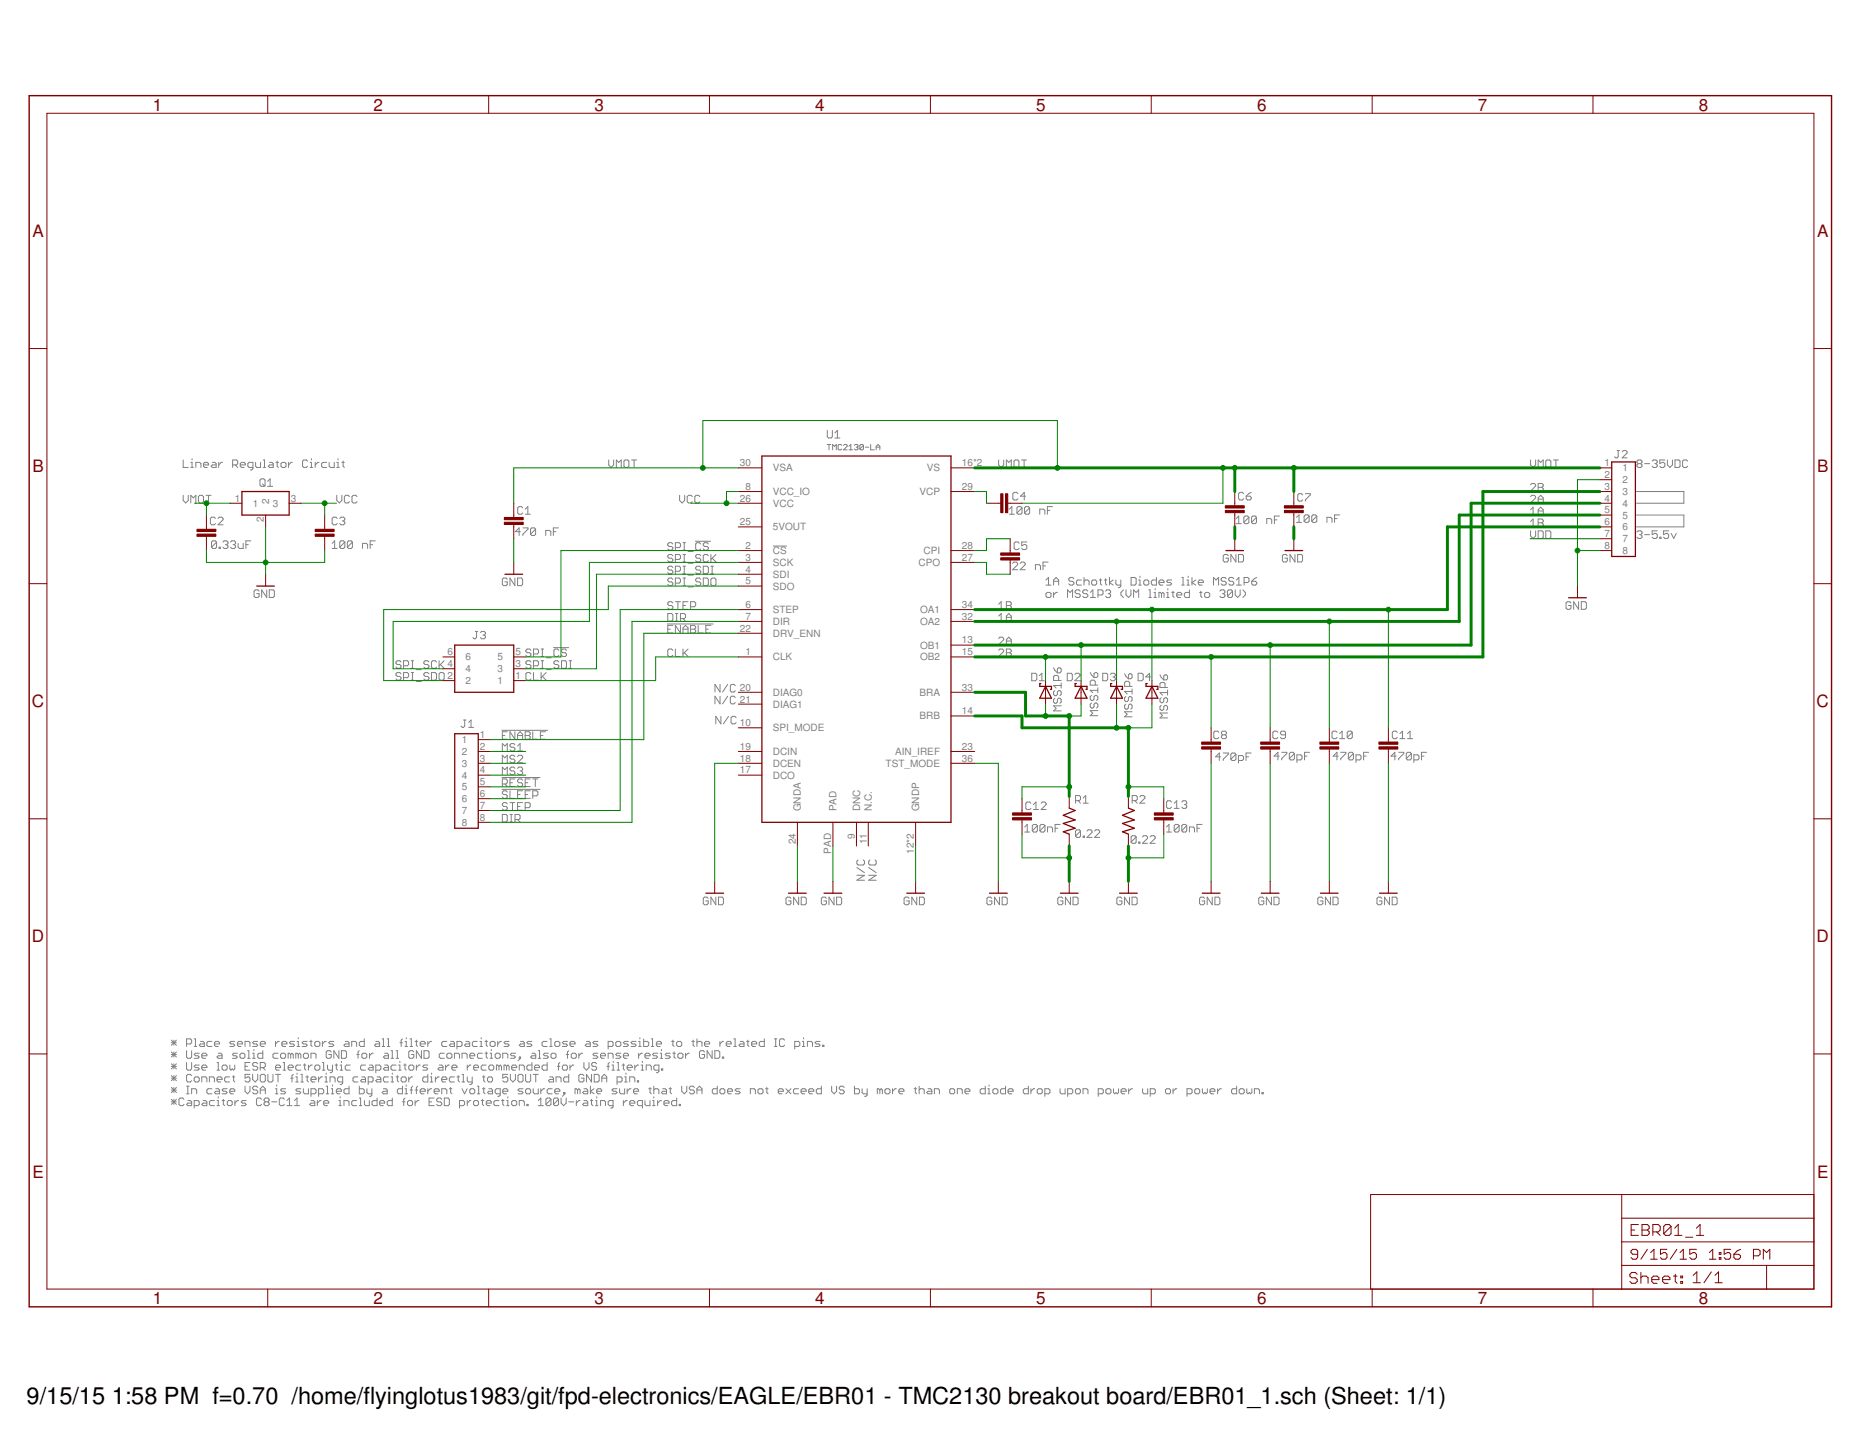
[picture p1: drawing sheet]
<svg xmlns="http://www.w3.org/2000/svg" width="279mm" height="216mm" viewBox="0 0 279 216" stroke-linecap="round" stroke-linejoin="round" font-family="sans-serif">
<defs><g id="words">
<g font-size="3.5">
<text x="4" y="210.9">9/15/15</text>
<text x="16.8" y="210.9">1:58 PM f=0.70 /home/flyinglotus1983/git/fpd-electronics/EAGLE/EBR01 - TMC2130 breakout board/EBR01_1.sch (Sheet: 1/1)</text>
</g>
<g font-size="2.6" fill="#800000">
<text x="22.9" y="16.6">1</text>
<text x="56.1" y="16.6">2</text>
<text x="89.3" y="16.6">3</text>
<text x="122.5" y="16.6">4</text>
<text x="155.6" y="16.6">5</text>
<text x="188.8" y="16.6">6</text>
<text x="222" y="16.6">7</text>
<text x="255.2" y="16.6">8</text>
<text x="4.9" y="35.6">A</text>
<text x="273" y="35.6">A</text>
<text x="4.9" y="70.9">B</text>
<text x="273" y="70.9">B</text>
<text x="4.8" y="106.3">C</text>
<text x="272.9" y="106.3">C</text>
<text x="4.8" y="141.6">D</text>
<text x="272.9" y="141.6">D</text>
<text x="4.9" y="176.9">E</text>
<text x="273" y="176.9">E</text>
<text x="22.9" y="195.9">1</text>
<text x="56.1" y="195.9">2</text>
<text x="89.3" y="195.9">3</text>
<text x="122.5" y="195.9">4</text>
<text x="155.6" y="195.9">5</text>
<text x="188.8" y="195.9">6</text>
<text x="222" y="195.9">7</text>
<text x="255.2" y="195.9">8</text>
</g>
<g font-size="1.5" fill="#808080">
<text x="111.2" y="70">30</text>
<text x="116.1" y="70.8">VSA</text>
<text x="139.2" y="70.8">VS</text>
<text x="144.5" y="70">16*2</text>
<text x="241" y="71.8">2</text>
<text x="241" y="70">1</text>
<text x="243.7" y="70.8">1</text>
<text x="35.3" y="75.4">1</text>
<text x="38" y="76.1">1</text>
<text x="40.4" y="75.8" transform="rotate(-90 40.4 75.8)">2</text>
<text x="41" y="76.1">3</text>
<text x="43.7" y="75.4">3</text>
<text x="111.2" y="75.4">26</text>
<text x="112" y="73.6">8</text>
<text x="116.1" y="74.4">VCC_IO</text>
<text x="116.1" y="76.1">VCC</text>
<text x="138.1" y="74.4">VCP</text>
<text x="144.5" y="73.6">29</text>
<text x="241" y="75.4">4</text>
<text x="241" y="73.6">3</text>
<text x="241" y="77.1">5</text>
<text x="243.7" y="76.1">4</text>
<text x="243.7" y="74.4">3</text>
<text x="243.7" y="72.6">2</text>
<text x="243.7" y="77.9">5</text>
<text x="39.6" y="78.5" transform="rotate(-90 39.6 78.5)">2</text>
<text x="111.2" y="78.9">25</text>
<text x="112" y="82.5">2</text>
<text x="116.1" y="83.3">CS</text>
<text x="116.1" y="79.7">5VOUT</text>
<text x="138.7" y="83.2">CPI</text>
<text x="144.5" y="82.5">28</text>
<text x="241" y="78.9">6</text>
<text x="241" y="80.7">7</text>
<text x="241" y="82.5">8</text>
<text x="243.7" y="79.7">6</text>
<text x="243.7" y="81.5">7</text>
<text x="243.7" y="83.2">8</text>
<text x="112" y="84.2">3</text>
<text x="112" y="86">4</text>
<text x="112" y="87.8">5</text>
<text x="116.1" y="85">SCK</text>
<text x="116.1" y="86.8">SDI</text>
<text x="116.1" y="88.6">SDO</text>
<text x="138" y="85">CPO</text>
<text x="144.5" y="84.2">27</text>
<text x="111.2" y="94.9">22</text>
<text x="112" y="91.3">6</text>
<text x="112" y="93.1">7</text>
<text x="116.1" y="92.1">STEP</text>
<text x="116.1" y="93.9">DIR</text>
<text x="116.1" y="95.7">DRV_ENN</text>
<text x="138.2" y="93.9">OA2</text>
<text x="138.2" y="92.1">OA1</text>
<text x="144.5" y="93.1">32</text>
<text x="144.5" y="91.3">34</text>
<text x="67.2" y="102">2</text>
<text x="67.2" y="100.2">4</text>
<text x="67.2" y="98.4">6</text>
<text x="69.9" y="101">4</text>
<text x="69.9" y="99.2">6</text>
<text x="74.7" y="101">3</text>
<text x="74.7" y="99.2">5</text>
<text x="77.4" y="102">1</text>
<text x="77.4" y="100.2">3</text>
<text x="77.4" y="98.4">5</text>
<text x="112" y="98.4">1</text>
<text x="116.1" y="99.2">CLK</text>
<text x="138.2" y="97.4">OB1</text>
<text x="138.2" y="99.2">OB2</text>
<text x="144.5" y="96.7">13</text>
<text x="144.5" y="98.4">15</text>
<text x="69.9" y="102.8">2</text>
<text x="74.7" y="102.8">1</text>
<text x="111.2" y="103.8">20</text>
<text x="111.2" y="105.5">21</text>
<text x="116.1" y="104.6">DIAG0</text>
<text x="116.1" y="106.3">DIAG1</text>
<text x="138.1" y="104.5">BRA</text>
<text x="144.5" y="107.3">14</text>
<text x="144.5" y="103.8">33</text>
<text x="69.4" y="113.4">2</text>
<text x="69.4" y="111.6">1</text>
<text x="72.1" y="112.7">2</text>
<text x="72.1" y="110.9">1</text>
<text x="111.2" y="109.1">10</text>
<text x="111.2" y="112.7">19</text>
<text x="116.1" y="109.9">SPI_MODE</text>
<text x="116.1" y="113.4">DCIN</text>
<text x="134.5" y="113.4">AIN_IREF</text>
<text x="138.1" y="108.1">BRB</text>
<text x="144.5" y="112.7">23</text>
<text x="69.4" y="117">4</text>
<text x="69.4" y="115.2">3</text>
<text x="69.4" y="118.8">5</text>
<text x="72.1" y="116.2">4</text>
<text x="72.1" y="114.4">3</text>
<text x="72.1" y="118">5</text>
<text x="72.1" y="119.8">6</text>
<text x="111.2" y="116.2">17</text>
<text x="111.2" y="114.4">18</text>
<text x="116.1" y="117">DCO</text>
<text x="116.1" y="115.2">DCEN</text>
<text x="133" y="115.2">TST_MODE</text>
<text x="144.5" y="114.4">36</text>
<text x="69.4" y="120.5">6</text>
<text x="69.4" y="122.3">7</text>
<text x="69.4" y="124.1">8</text>
<text x="72.1" y="121.5">7</text>
<text x="72.1" y="123.3">8</text>
<text x="120.3" y="121.9" transform="rotate(-90 120.3 121.9)">GNDA</text>
<text x="125.6" y="121.9" transform="rotate(-90 125.6 121.9)">PAD</text>
<text x="129.2" y="121.9" transform="rotate(-90 129.2 121.9)">DNC</text>
<text x="131" y="121.9" transform="rotate(-90 131 121.9)">N.C.</text>
<text x="138.1" y="121.9" transform="rotate(-90 138.1 121.9)">GNDP</text>
<text x="119.5" y="126.9" transform="rotate(-90 119.5 126.9)">24</text>
<text x="124.9" y="128.3" transform="rotate(-90 124.9 128.3)">PAD</text>
<text x="128.4" y="126" transform="rotate(-90 128.4 126)">9</text>
<text x="130.2" y="126.9" transform="rotate(-90 130.2 126.9)">11</text>
<text x="137.3" y="128.3" transform="rotate(-90 137.3 128.3)">12*2</text>
</g>
</g></defs>
<g fill="none" stroke="#808080" stroke-width=".15">
<path d="M27.5 69.1v1.1h.8M27.5 74.4v.8l.4 .4 .4-.4v-.8M28.7 70.2h.3M28.7 69.5h.2v.7M28.7 75.6v-1.2l.3 .4 .4-.4v1.2M28.9 68.9v.2M29.4 70.2v-.7h.6l.2 .2v.5M30 74.4h.4l.2 .2v.8l-.2 .2h-.4l-.2-.2v-.8zM30.6 69.8h.7v-.1l-.2-.2h-.3l-.2 .2v.3l.2 .2h.3M30.9 74.4h.8M31.3 74.4v1.2M31.9 69.5h.4l.2 .2v.5h-.6l-.2-.2 .2-.2h.6"/>
<path d="M32.4 77.9l-.2-.2h-.4l-.2 .2v.8l.2 .1h.4l.2-.1M32.7 77.9l.2-.2h.4l.2 .2v.2l-.8 .7h.8M32.9 69.5v.7M33.4 69.5h-.2l-.3 .3M34.9 69.8h.6l.2-.1v-.4l-.2-.2h-.6v1.1M35.3 69.8l.4 .4M36.1 69.8h.8v-.1l-.2-.2h-.4l-.2 .2v.3l.2 .2h.4M38 70.2h-.6l-.2-.2v-.3l.2-.2h.6v.9l-.2 .2h-.2M38.4 69.5v.5l.2 .2h.5v-.7M39.2 71.9h.4l.2 .2v.8l-.2 .2h-.4l-.1-.2v-.8zM39.4 72.7l.4 .4M39.5 69.1h.2v1.1"/>
<path d="M39.5 70.2h.4M40.2 73.1h.8M40.2 72.3l.4-.4v1.2M40.5 69.5h.4l.1 .2v.5h-.5l-.2-.2 .2-.2h.5M41.4 69.5h.4M41.6 69.3v.7l.2 .2M42.2 69.7l.2-.2h.4l.2 .2v.3l-.2 .2h-.4l-.2-.2zM43.3 69.5v.7M43.9 69.5h-.2l-.4 .3M46.2 69.3l-.2-.2h-.4l-.2 .2v.7l.2 .2h.4l.2-.2M46.6 70.2h.4M46.6 69.5h.2v.7"/>
<path d="M46.8 68.9v.2M47.3 69.5v.7M47.9 69.5h-.2l-.4 .3M49.1 69.5h-.6l-.2 .2v.3l.2 .2h.6M49.4 69.5v.5l.2 .2h.6v-.7M50.6 70.2h.4M50.6 69.5h.2v.7M50.6 74.4v.8l.4 .4 .4-.4v-.8M50.7 77.9l-.2-.2h-.4l-.2 .2v.8l.2 .1h.4l.2-.1M50.8 68.9v.2M51 77.9l.2-.2h.4l.2 .2v.2l-.2 .2M51.4 69.5h.3"/>
<path d="M51.4 78.3h.2M51.5 69.3v.7l.2 .2M51.6 78.3l.2 .2v.2l-.2 .1h-.4l-.2-.1M52.5 74.6l-.2-.2h-.4l-.2 .2v.8l.2 .2h.4l.2-.2M53.6 74.6l-.2-.2h-.3l-.2 .2v.8l.2 .2h.3l.2-.2M78.2 79.9h-.8l.6-.6v1.2M78.5 76.3l-.2-.2h-.3l-.2 .2v.8l.2 .2h.3l.2-.2M78.5 79.3h.8v.2l-.8 .8v.2M78.9 77.3h.8M78.9 76.5l.4-.4v1.2M80.5 79.5v.8l-.2 .2h-.4l-.2-.2M80.5 79.5l-.2-.2h-.4l-.2 .2v.8"/>
<path d="M80.5 79.5l-.8 .8M83.1 79.9h.4M83.9 79.3h-.8v1.2M91.4 69.1v.7l.4 .4 .4-.4v-.7M92.6 70.2v-1.1l.3 .4 .4-.4v1.1M93.7 69.3l.2-.2h.4l.2 .2v.7l-.2 .2h-.4l-.2-.2zM94.9 69.1h.7M95.2 69.1v1.1M102.1 74.4v.8l.4 .4 .3-.4v-.8M104 74.6l-.2-.2h-.4l-.2 .2v.8l.2 .2h.4l.2-.2M105.1 74.6l-.2-.2h-.3l-.2 .2v.8l.2 .2h.3l.2-.2M124.2 66.8h.6"/>
<path d="M124.3 64.7v.9l.2 .2h.3l.2-.2v-.9M124.5 66.8v.8M125.1 67.6v-.8l.2 .3 .3-.3v.8M125.4 65.8h.8M125.4 65l.4-.3v1.1M126.4 66.9l-.1-.1h-.3l-.1 .1v.6l.1 .1h.3l.1-.1M126.7 66.9l.2-.1h.2l.2 .1v.2l-.6 .5h.6M127.5 67.1l.3-.3v.8M127.5 67.6h.6M128.3 66.9l.2-.1h.3l.1 .1-.1 .3M128.6 67.2h.2M128.8 67.2l.1 .1-.1 .3h-.3l-.2-.1"/>
<path d="M129.7 66.9l-.1-.1h-.3l-.1 .1v.6M129.7 66.9v.6l-.1 .1h-.3l-.1-.1M129.7 66.9l-.5 .6M130 67.2h.5M130.8 66.8v.8h.5M131.6 67.6v-.5l.3-.3 .3 .3v.5M131.6 67.2h.6M150 69.1v.7l.4 .4 .4-.4v-.7M151.2 70.2v-1.1l.3 .4 .4-.4v1.1M151.6 76.5l.4-.4v1.2M151.6 77.3h.8M152.3 69.3l.2-.2h.4l.2 .2v.7l-.2 .2h-.4l-.2-.2z"/>
<path d="M152.9 74.2l-.2-.2h-.4l-.2 .2v.7l.2 .2h.4l.2-.2M153.5 69.1h.7M153.5 76.3v.8l-.2 .2h-.3l-.2-.2M153.5 76.3l-.2-.2h-.3l-.2 .2v.8M153.5 76.3l-.7 .8M153.8 69.1v1.1M154.1 74.5h-.8l.6-.5v1.1M154.7 76.3l-.2-.2h-.4l-.2 .2v.8M154.7 76.3v.8l-.2 .2h-.4l-.2-.2M154.7 76.3l-.8 .8M156.2 77.3v-.8h.6l.2 .2v.6M157.3 76.7h.4"/>
<path d="M158.1 76.1h-.8v1.2M185.7 77.9l.4-.4v1.2M185.7 78.7h.8M186.8 74.2l-.2-.2h-.4l-.1 .2v.7l.1 .2h.4l.2-.2M187.2 74.5h.6l.2 .2v.2l-.2 .2h-.4l-.2-.2zM187.6 77.7v.8l-.2 .2h-.4l-.2-.2M187.6 77.7l-.2-.2h-.4l-.2 .2v.8M187.6 77.7l-.8 .8M188 74l-.4 .2-.4 .3M188.7 77.7v.8l-.1 .2h-.4l-.2-.2M188.7 77.7l-.1-.2h-.4l-.2 .2v.8M188.7 77.7l-.7 .8"/>
<path d="M190.3 78.7v-.8h.6l.1 .2v.6M191.4 78.1h.4M192.2 77.5h-.8v1.2M194.8 77.7l.3-.3v1.1M194.8 78.5h.7M195.7 74.4l-.2-.2h-.4l-.2 .2v.7l.2 .2h.4l.2-.2M196.1 74.2h.7v.2l-.7 .7v.2M196.7 77.6v.7l-.2 .2h-.4l-.2-.2M196.7 77.6l-.2-.2h-.4l-.2 .2v.7M196.7 77.6l-.8 .7M197.8 77.6v.7l-.2 .2h-.4l-.2-.2M197.8 77.6l-.2-.2h-.4l-.2 .2v.7"/>
<path d="M197.8 77.6l-.8 .7M199.3 78.5v-.8h.6l.2 .2v.6M200.5 77.9h.4M201.2 77.4h-.7v1.1M229.9 72.8l.2-.2h.4l.2 .2v.2l-.8 .8h.8M229.9 76.6l.4-.4v1.1M229.9 77.3h.8M229.9 69.1v.7l.4 .4 .4-.4v-.7M229.9 79.8v.7l.4 .4 .4-.4v-.7M229.9 74.6l.2-.2h.4l.2 .2v.2l-.8 .8h.8M229.9 78.4l.4-.4v1.1M229.9 79.1h.8"/>
<path d="M231.1 79.8h.5l.2 .1v.8l-.2 .2h-.5zM231.1 77.3v-.7l.3-.4 .4 .4v.7M231.1 70.2v-1.1l.3 .4 .4-.4v1.1M231.1 72.6h.5l.2 .2v.2l-.2 .2 .2 .2v.2l-.2 .2h-.5zM231.1 75.6v-.8l.3-.4 .4 .4v.8M231.1 78h.5l.2 .2v.2l-.2 .1 .2 .2v.2l-.2 .2h-.5zM231.1 73.2h.5M231.1 75h.7M231.1 76.8h.7M231.1 78.5h.5M232.2 79.8h.6l.2 .1v.8l-.2 .2h-.6zM232.2 69.3l.2-.2h.4l.2 .2v.7l-.2 .2h-.4l-.2-.2z"/>
<path d="M233.3 69.1h.8M233.7 69.1v1.1M242.9 67.7h.4M243.1 67.7v.9l-.2 .2h-.2l-.2-.2M243.7 67.9l.2-.2h.3l.2 .2v.2l-.7 .7h.7M245.8 77.4h7.1v1.8h-7.1M245.8 73.9h7.1v1.7h-7.1M245.9 79.9l.2-.1h.4l.2 .1v.2l-.2 .2M246.1 69.7l-.2-.2v-.2l.2-.2h.4l.2 .2v.2l-.2 .2M246.1 69.7l-.2 .1v.2l.2 .2h.4l.2-.2v-.2l-.2-.1M246.1 69.7h.4M247 69.7h.8"/>
<path d="M248.2 69.3l.2-.2h.4l.1 .2v.2l-.1 .2M248.6 69.7h.2M248.8 69.7l.1 .1v.2l-.1 .2h-.4l-.2-.2M248.9 79.8h-.7v.5l.4-.2h.2l.1 .2v.4l-.1 .2h-.4l-.2-.2M250.1 69.1h-.8v.6l.4-.2h.2l.2 .2v.3l-.2 .2h-.4l-.2-.2M250.5 69.1v.7l.3 .4 .4-.4v-.7M250.7 79.8h-.8v.5l.4-.2h.2l.2 .2v.4l-.2 .2h-.4l-.2-.2M251.6 69.1h.6l.2 .2v.7l-.2 .2h-.6zM253.5 69.3l-.2-.2h-.4l-.1 .2v.7l.1 .2h.4l.2-.2M32.5 81.4l-.2-.1h-.3l-.2 .1v.8M32.5 81.4v.8l-.2 .2h-.3l-.2-.2M32.5 81.4l-.7 .8"/>
<path d="M32.9 82.2h.2v.2h-.2zM33.5 81.4l.2-.1h.4l.1 .1v.2l-.1 .2M33.9 81.8h.2M34.1 81.8l.1 .2v.2l-.1 .2h-.4l-.2-.2M34.6 81.4l.2-.1h.4l.2 .1v.2l-.2 .2M35 81.8h.2M35.2 81.8l.2 .2v.2l-.2 .2h-.4l-.2-.2M35.8 81.6v.6l.2 .2h.5v-.8M36.9 81.8h.4M37.7 81.3h-.8v1.1M38.9 88.8l-.2-.2h-.3l-.2 .2v.8l.2 .2h.3l.2-.2v-.4h-.4M40.1 88.6v1.2l-.8-1.2v1.2"/>
<path d="M40.4 88.6h.6l.2 .2v.8l-.2 .2h-.6zM49.9 82.4h.8M49.9 81.6l.4-.3v1.1M51.8 81.4l-.2-.1h-.4l-.2 .1v.8M51.8 81.4v.8l-.2 .2h-.4l-.2-.2M51.8 81.4l-.8 .8M52.9 81.4l-.2-.1h-.3l-.2 .1v.8M52.9 81.4v.8l-.2 .2h-.3l-.2-.2M52.9 81.4l-.7 .8M54.5 82.4v-.8h.5l.2 .2v.6M55.6 81.8h.4M56.4 81.3h-.8v1.1"/>
<path d="M60.2 99.5l-.2-.2h-.3l-.2 .2v.2l.2 .1h.3l.2 .2v.2l-.2 .2h-.3l-.2-.2M61.8 99.3h.3M62 99.3v1.1M64.4 99.5l-.2-.2h-.3l-.2 .2v.2l.2 .1h.3l.2 .2v.2l-.2 .2h-.3l-.2-.2M65.6 99.5l-.2-.2h-.4l-.2 .2v.7l.2 .2h.4l.2-.2M66 99.3v1.1M66.1 99.8l.6 .6M66.7 99.3l-.7 .7M71.4 94.9h.4M71.6 94.9v.9l-.2 .2h-.2l-.2-.2M72.2 95l.1-.1h.4l.2 .1v.2l-.2 .2M72.5 95.4h.2"/>
<path d="M72.7 95.4l.2 .2v.2l-.2 .2h-.4l-.1-.2M76.2 87l-.2-.2h-.4l-.1 .2v.8l.1 .2h.4l.2-.2v-.4h-.4M77.3 86.8v1.2l-.7-1.2v1.2M77.7 86.8h.6l.2 .2v.8l-.2 .2h-.6zM79.8 97.7l-.2-.2h-.4l-.2 .2v.2l.2 .2h.4l.2 .2v.1l-.2 .2h-.4l-.2-.2M79.8 99.5l-.2-.2h-.4l-.2 .2v.2l.2 .1h.4l.2 .2v.2l-.2 .2h-.4l-.2-.2M80.1 98.3h.6l.2-.2v-.4l-.2-.2h-.6v1.1M81.3 98.6h.4M81.3 97.5h.4M81.3 99.3h.4M81.5 97.5v1.1M81.5 99.3v1.1"/>
<path d="M82 80.5v-.8h.5l.2 .2v.6M82.1 98.8h.7M83.1 97.3h2.3M83.9 97.7l-.1-.2h-.4l-.2 .2v.7l.2 .2h.4l.1-.2M83.9 99.5l-.1-.2h-.4l-.2 .2v.2l.2 .1h.4l.1 .2v.2l-.1 .2h-.4l-.2-.2M84.3 99.3h.6l.2 .2v.7l-.2 .2h-.6zM85.1 97.7l-.2-.2h-.4l-.2 .2v.2l.2 .2h.4l.2 .2v.1l-.2 .2h-.4l-.2-.2M85.5 99.3h.4M85.7 99.3v1.1M100.2 93.7h6.9M100.3 92.2h.6l.2 .2v.7l-.2 .2h-.6zM100.3 94.5h.4"/>
<path d="M101.1 87l-.2-.2h-.4l-.2 .2v.2l.2 .2h.4l.2 .2v.2l-.2 .2h-.4l-.2-.2M101.1 81.7l-.2-.2h-.4l-.2 .2v.2l.2 .2h.4l.2 .2v.2l-.2 .2h-.4l-.2-.2M101.1 83.5l-.2-.2h-.4l-.2 .2v.2l.2 .2h.4l.2 .2v.1l-.2 .2h-.4l-.2-.2M101.1 85.3l-.2-.2h-.4l-.2 .2v.1l.2 .2h.4l.2 .2v.2l-.2 .2h-.4l-.2-.2M101.1 90.6l-.2-.2h-.4l-.2 .2v.2l.2 .2h.4l.2 .2v.2l-.2 .1h-.4l-.2-.1M101.1 94h-.8v1.1h.8M101.1 97.7l-.2-.2h-.4l-.2 .2v.7l.2 .2h.4l.2-.2M101.5 82.3h.5l.2-.2v-.4l-.2-.2h-.5v1.2M101.5 84.1h.5l.2-.2v-.4l-.2-.2h-.5v1.1M101.5 85.8h.5l.2-.2v-.3l-.2-.2h-.5v1.1M101.5 87.6h.5l.2-.2v-.4l-.2-.2h-.5v1.2M101.5 90.4h.7"/>
<path d="M101.5 97.5v1.1h.7M101.5 93.3h.3M101.5 92.2h.3M101.6 92.2v1.1M101.8 90.4v1.1M102.2 92.9h.6l.2-.1v-.4l-.2-.2h-.6v1.1M102.2 94v1.1l-.7-1.1v1.1M102.6 95.1v-.8l.4-.3 .4 .3v.8M102.6 97.5v1.1M102.6 91h.4M102.6 86.8h.4M102.6 88h.4"/>
<path d="M102.6 83.3h.4M102.6 84.4h.4M102.6 94.5h.8M102.6 92.9l.4 .4M102.6 81.5h.4M102.6 82.7h.4M102.6 85.1h.4M102.6 86.2h.4M102.8 98.1l.6 .5M102.8 81.5v1.2M102.8 83.3v1.1M102.8 85.1v1.1"/>
<path d="M102.8 86.8v1.2M103.4 90.4h-.8v1.1h.8M103.4 97.5l-.8 .8M103.4 82.8h.7M103.4 84.6h.7M103.4 86.4h.7M103.4 88.2h.7M103.7 94h.6l.2 .1v.2l-.2 .2 .2 .2v.2l-.2 .2h-.6zM103.7 91.2h.6l.2-.2v-.4l-.2-.2h-.6v1.1M103.7 94.5h.6M104.5 81.3h2.2M104.9 94v1.1h.7"/>
<path d="M105.3 83.5l-.2-.2h-.4l-.2 .2v.2l.2 .2h.4l.2 .2v.1l-.2 .2h-.4l-.2-.2M105.3 87l-.2-.2h-.4l-.2 .2v.2l.2 .2h.4l.2 .2v.2l-.2 .2h-.4l-.2-.2M105.3 81.7l-.2-.2h-.4l-.2 .2v.8l.2 .2h.4l.2-.2M105.3 85.3l-.2-.2h-.4l-.2 .2v.1l.2 .2h.4l.2 .2v.2l-.2 .2h-.4l-.2-.2M105.6 85.1h.6l.2 .2v.7l-.2 .2h-.6zM105.6 86.8h.6l.2 .2v.8l-.2 .2h-.6zM106 94.5h.4M106.4 81.7l-.2-.2h-.4l-.2 .2v.2l.2 .2h.4l.2 .2v.2l-.2 .2h-.4l-.2-.2M106.4 83.5l-.2-.2h-.4l-.2 .2v.7l.2 .2h.4l.2-.2M106.8 83.3v1.1M106.8 94h-.8v1.1h.8M106.8 85.1h.4"/>
<path d="M106.8 86.2h.4M107 85.1v1.1M107 86.8h.4l.1 .2v.8l-.1 .2h-.4l-.2-.2v-.8zM107 83.9l.5 .5M107.5 83.3l-.7 .8M116.1 82h2.1M150 97.7l.2-.2h.4l.2 .2v.2l-.8 .7h.8M150 95.9l.2-.2h.4l.2 .2v.2l-.8 .8h.8M150 91.5h.8M150 93.3h.8M150 92.6l.4-.4v1.1M150 90.8l.4-.4v1.1"/>
<path d="M151.2 90.4h.5l.2 .2v.2l-.2 .2 .2 .2v.2l-.2 .1h-.5zM151.2 97.5h.5l.2 .2v.2l-.2 .2 .2 .2v.1l-.2 .2h-.5zM151.2 91h.5M151.2 93.3v-.7l.3-.4 .4 .4v.7M151.2 96.9v-.8l.3-.4 .4 .4v.8M151.2 98.1h.5M151.2 96.3h.7M151.2 92.8h.7M152.1 84.6l.2-.1h.4l.2 .1v.2l-.8 .8h.8M153.1 81.6l-.2-.2h-.4l-.2 .2v.8l.2 .2h.4l.2-.2M153.2 84.6l.2-.1h.4l.2 .1v.2l-.8 .8h.8M154.2 81.4h-.7v.6l.4-.2h.2l.1 .2v.4l-.1 .2h-.4l-.2-.2"/>
<path d="M155.5 85.6v-.8h.6l.2 .2v.6M156.7 85h.4M157.1 87.1l.4-.3v1.1M157.1 87.9h.8M157.1 89.2l.2-.2h.4l.2 .2v.4l-.2 .2h-.4l-.2-.2zM157.4 84.5h-.7v1.1M158.3 87.9v-.8l.3-.3 .4 .3v.8M158.3 89v.8M158.3 87.3h.7M158.8 89h-.2l-.3 .4M160.4 89.8v-1.2l.3 .4 .4-.4v1.2M161.3 87l-.2-.2h-.4l-.2 .2v.1l.2 .2h.4l.2 .2v.2l-.2 .2h-.4l-.2-.2"/>
<path d="M162.3 88.8l-.2-.2h-.4l-.2 .2v.2l.2 .2h.4l.2 .2v.2l-.2 .2h-.4l-.2-.2M162.5 87.1h-.6l-.2 .2v.4l.2 .2h.6M162.8 87.3l.2-.2h.4l.2 .2v.6M162.8 86.8v1.1M163.4 88.8l-.2-.2h-.4l-.2 .2v.2l.2 .2h.4l.2 .2v.2l-.2 .2h-.4l-.2-.2M163.8 89.8h.7M163.8 89l.4-.4v1.2M164 87.3l.2-.2h.3l.2 .2v.4l-.2 .2h-.3l-.2-.2zM164.9 89.4h.6l.2-.2v-.4l-.2-.2h-.6v1.2M165.1 87.1h.4M165.3 87v.7l.2 .2M165.9 87.1h.4"/>
<path d="M166.1 87v.7l.2 .2M166.1 88.8l.2-.2h.3l.2 .2v.2l-.2 .2M166.5 89.2h.1M166.6 89.2l.2 .2v.2l-.2 .2h-.3l-.2-.2M166.7 86.8v1.1M167.2 87.1l-.5 .4 .5 .4M167.6 87.1v.6l.2 .2h.6M168.4 87.1v1l-.2 .2h-.2M168.8 88.6l-.4 .4v.4l.4 .4M169.1 88.6v.8l.4 .4 .4-.4v-.8M169.9 86.8h.6l.2 .2v.7l-.2 .2h-.6zM170.3 89.8v-1.2l.4 .4 .3-.4v1.2"/>
<path d="M171 87.9h.4M171 87.1h.2v.8M171.2 86.6v.2M171.8 87.3l.2-.2h.4l.2 .2v.4l-.2 .2h-.4l-.2-.2zM172.6 89.8h.4M172.6 88.6h.2v1.2M173.3 89h.2v.8M173.3 89.8h.4M173.5 88.4v.2M173.7 86.8v1.1h-.6l-.1-.2v-.4l.1-.2h.6M174.1 87.5h.8v-.2l-.2-.2h-.4l-.2 .2v.4l.2 .2h.4M174.5 89.2l-.2-.2h-.2v.8"/>
<path d="M174.5 89.2l.2-.2 .2 .2v.6M174.5 89.2v.6M175.2 89.8h.4M175.2 89h.2v.8M175.4 88.4v.2M176 87.1h-.6l-.2 .2 .2 .2h.4l.2 .2-.2 .2h-.6M176 89h.4M176.2 88.8v.8l.2 .2M176.8 89.4h.7v-.2l-.2-.2h-.3l-.2 .2v.4l.2 .2h.3M177.5 87.9h.4M177.5 86.8h.2v1.1M178.3 87.9h.4"/>
<path d="M178.3 87.1h.2v.8M178.5 86.6v.2M178.7 88.6v1.2h-.6l-.2-.2v-.4l.2-.2h.6M179 86.8v1.1M179.6 87.1l-.6 .4 .6 .4M180 87.5h.8v-.2l-.2-.2h-.4l-.2 .2v.4l.2 .2h.4M180.2 89h.4M180.4 88.8v.8l.2 .2M181 89.2l.1-.2h.4l.2 .2v.4l-.2 .2h-.4l-.1-.2zM182.3 87.9v-1.1l.4 .3 .3-.3v1.1M183.2 88.8l.2-.2h.4l.2 .2v.2l-.2 .2M183.6 89.2h.2"/>
<path d="M183.8 89.2l.2 .2v.2l-.2 .2h-.4l-.2-.2M184.2 87l-.2-.2h-.4l-.2 .2v.1l.2 .2h.4l.2 .2v.2l-.2 .2h-.4l-.2-.2M184.5 83.5l-.2-.2h-.4l-.2 .2v.7l.2 .2h.4l.2-.2v-.3h-.4M185.1 88.8v.8l-.1 .2h-.4l-.2-.2M185.1 88.8l-.1-.2h-.4l-.2 .2v.8M185.1 88.8l-.7 .8M185.3 87l-.2-.2h-.3l-.2 .2v.1l.2 .2h.3l.2 .2v.2l-.2 .2h-.3l-.2-.2M185.5 88.6v.8l.4 .4 .4-.4v-.8M185.7 83.3v1.1l-.8-1.1v1.1M185.7 87.9h.8M185.7 87.1l.4-.3v1.1M186 83.3h.6l.2 .2v.7l-.2 .2h-.6z"/>
<path d="M186.7 88.6l.4 .4v.4l-.4 .4M186.9 87.5h.5l.2-.2v-.3l-.2-.2h-.5v1.1M188 87.3h.6l.2 .2v.2l-.2 .2h-.4l-.2-.2zM188.8 86.8l-.4 .2-.4 .3M193.4 83.5l-.2-.2h-.4l-.2 .2v.7l.2 .2h.4l.2-.2v-.3h-.4M194.5 83.3v1.1l-.7-1.1v1.1M194.9 83.3h.6l.2 .2v.7l-.2 .2h-.6zM236 90.6l-.2-.2h-.4l-.2 .2v.8l.2 .1h.4l.2-.1v-.4h-.4M237.1 90.4v1.1l-.7-1.1v1.1M237.5 90.4h.6l.2 .2v.8l-.2 .1h-.6zM246.3 80.3h.2M246.5 80.3l.2 .2v.2l-.2 .2h-.4l-.2-.2"/>
<path d="M247 80.3h.8M249.3 80.7h.2v.2h-.2zM251 80.1l.4 .8 .4-.8M60.2 101.2l-.2-.2h-.3l-.2 .2v.2l.2 .2h.3l.2 .2v.2l-.2 .2h-.3l-.2-.2M60.6 100h.6l.2-.2v-.3l-.2-.2h-.6v1.1M60.6 101.8h.6l.2-.2v-.4l-.2-.2h-.6v1.2M61.8 102.2h.3M61.8 101h.3M61.8 100.4h.3M62 101v1.2M62.5 102.4h.8M62.5 100.6h.8"/>
<path d="M64.4 101.2l-.2-.2h-.3l-.2 .2v.2l.2 .2h.3l.2 .2v.2l-.2 .2h-.3l-.2-.2M64.8 101h.6l.2 .2v.8l-.2 .2h-.6zM66 101.2l.1-.2h.4l.2 .2v.8l-.2 .2h-.4l-.1-.2zM69.6 108.2h.4M69.8 108.2v.9l-.2 .2h-.2l-.1-.2M70.4 109.3h.7M70.4 108.5l.4-.3v1.1M75.4 109.7h6.9M75.4 116.8h5.7M75.4 118.6h5.7M75.5 112.8v-1.1l.3 .4 .4-.4v1.1M75.5 114.6v-1.1l.3 .4 .4-.4v1.1"/>
<path d="M75.5 116.4v-1.1l.3 .3 .4-.3v1.1M75.5 117.8h.5l.2-.2v-.4l-.2-.2h-.5v1.2M75.5 110.5h.3M75.8 117.8l.4 .4M76.2 119l-.2-.2h-.4l-.1 .2v.2l.1 .2h.4l.2 .2v.2l-.2 .2h-.4l-.1-.2M76.2 109.9h-.7v1.2h.7M76.6 118.8v1.2h.7M76.6 117.6h.4M77.3 115.4l-.1-.1h-.4l-.2 .1v.2l.2 .2h.4l.1 .2v.2l-.1 .2h-.4l-.2-.2M77.3 109.9v1.2l-.7-1.2v1.2M77.3 111.9l-.1-.2h-.4l-.2 .2v.2l.2 .2h.4l.1 .2v.1l-.1 .2h-.4l-.2-.2M77.3 113.7l-.1-.2h-.4l-.2 .2v.2l.2 .1h.4l.1 .2v.2l-.1 .2h-.4l-.2-.2"/>
<path d="M77.3 117h-.7v1.2h.7M77.7 113.7l.2-.2h.4l.2 .2v.2l-.8 .7h.8M77.7 111.1v-.8l.4-.4 .4 .4v.8M77.7 115.4l.2-.1h.4l.2 .1v.2l-.2 .2M77.7 110.5h.8M77.7 112.8h.8M77.7 112.1l.4-.4v1.1M77.7 119.4h.4M78.1 115.8h.2M78.3 115.8l.2 .2v.2l-.2 .2h-.4l-.2-.2M78.5 117.2l-.2-.2h-.4l-.2 .2v.2l.2 .2h.4l.2 .2v.2l-.2 .2h-.4l-.2-.2M78.5 118.8h-.8v1.2h.8"/>
<path d="M78.9 109.9h.6l.2 .2v.2l-.2 .2 .2 .2v.2l-.2 .2h-.6zM78.9 110.5h.6M78.9 117.6h.4M78.9 119.4h.4M79.7 117h-.8v1.2h.8M79.7 118.8h-.8v1.2h.8M79.8 101.2l-.2-.2h-.4l-.2 .2v.8l.2 .2h.4l.2-.2M80 119.6h.6l.2-.2v-.4l-.2-.2h-.6v1.2M80 109.9v1.2h.8M80 117h.8M80.1 101v1.2h.8M80.1 100h.6l.2-.2v-.3l-.2-.2h-.6v1.1"/>
<path d="M80.4 117v1.2M81.2 110.5h.4M81.3 101v1.2M81.3 100.4h.4M81.5 101.6l.5 .6M81.9 109.9h-.7v1.2h.7M82 101l-.7 .8M82.1 100.6h.7M85.5 100.4h.4M108.2 102.8v1.2l-.8-1.2v1.2M108.2 104.6v1.1l-.8-1.1v1.1M108.3 107.6v1.2l-.8-1.2v1.2"/>
<path d="M109.3 104.6l-.8 1.1M109.3 102.8l-.8 1.2M109.4 107.6l-.7 1.2M110.4 104.8l-.1-.2h-.4l-.2 .2v.8l.2 .1h.4l.1-.1M110.4 103l-.1-.2h-.4l-.2 .2v.8l.2 .2h.4l.1-.2M110.6 107.8l-.2-.2h-.4l-.2 .2v.8l.2 .2h.4l.2-.2M155 101.2h.6l.1 .1v.8l-.1 .2h-.6zM156.1 102.3h.8M156.1 101.5l.4-.3v1.1M158.3 100.3l.2 .4 .3 .4M158.5 103.8l-.2 .1v.4l.2 .2h.1l.2-.2v-.4l.2-.1h.2l.2 .1v.4l-.2 .2M158.5 104.9l-.2 .2v.4l.2 .2h.1l.2-.2v-.4l.2-.2h.2l.2 .2v.4l-.2 .2"/>
<path d="M158.8 100.5l.2-.2h.2l.2 .2v.4l-.2 .2h-.4zM159 102.2v-.5l-.2-.2h-.3l-.2 .2v.5h1.1M159.4 106h-1.1l.3 .4-.3 .4h1.1M159.4 102.6v.8M159.4 103h-1.1l.3 .4M160.3 101.2h.6l.2 .1v.8l-.2 .2h-.6zM161.5 101.3l.1-.1h.4l.2 .1v.2l-.7 .8h.7M162.7 119.9l.4-.4v1.2M163.8 101l.5 .8M164 104.5l-.2 .2v.4l.2 .1h.1l.2-.1v-.4l.2-.2h.2l.2 .2v.4l-.2 .1M164 105.6l-.2 .2v.4l.2 .2h.1l.2-.2v-.4l.2-.2h.2l.2 .2v.4l-.2 .2M164.3 101.2l.2-.2h.2l.2 .2v.4l-.2 .2h-.4z"/>
<path d="M164.5 102.9v-.5l-.2-.2h-.3l-.2 .2v.5h1.1M164.9 106.8h-1.1l.3 .3-.3 .4h1.1M164.9 103.3v.8M164.9 103.7h-1.1l.3 .4M165.7 101.2h.5l.2 .1v.8l-.2 .2h-.5zM166.8 101.3l.2-.1h.4l.1 .1v.2l-.1 .2M167.2 101.7h.2M167.4 101.7l.1 .2v.2l-.1 .2h-.4l-.2-.2M168.9 101.2l.2 .4 .4 .4M169.1 104.6l-.2 .2v.4l.2 .2h.2l.2-.2v-.4l.2-.2h.2l.2 .2v.4l-.2 .2M169.1 105.8l-.2 .2v.4l.2 .2h.2l.2-.2v-.4l.2-.2h.2l.2 .2v.4l-.2 .2M169.5 101.4l.2-.2h.2l.2 .2v.4l-.2 .2h-.4z"/>
<path d="M169.7 103.1v-.5l-.2-.2h-.4l-.2 .2v.5h1.2M170.1 103.5v.8M170.1 106.9h-1.2l.4 .4-.4 .4h1.2M170.1 103.9h-1.2l.4 .4M171 101.2h.5l.2 .1v.8l-.2 .2h-.5zM171.2 119.7l.2-.2h.4l.2 .2v.2l-.8 .8h.8M172.9 101.7h-.8l.6-.5v1.1M174.2 101.4l.2 .4 .4 .4M174.4 104.8l-.2 .2v.4l.2 .2h.2l.2-.2v-.4l.2-.2h.2l.2 .2v.4l-.2 .2M174.4 106l-.2 .2v.3l.2 .2h.2l.2-.2v-.3l.2-.2h.2l.2 .2v.3l-.2 .2M174.8 101.6l.2-.2h.2l.2 .2v.4l-.2 .2h-.4zM175 103.3v-.6l-.2-.2h-.4l-.2 .2v.6h1.2"/>
<path d="M175.4 107.1h-1.2l.4 .4-.4 .4h1.2M175.4 103.7v.7M175.4 104.1h-1.2l.4 .3M183.1 110l-.2-.1h-.4l-.2 .1v.8l.2 .2h.4l.2-.2M183.3 113.7h-.7l.6-.6v1.2M183.7 110.4l-.2 .2v.2l.2 .2h.3l.2-.2v-.2l-.2-.2M183.7 110.4l-.2-.2v-.2l.2-.1h.3l.2 .1v.2l-.2 .2M183.7 110.4h.3M183.7 113.1h.8v.2l-.8 .8v.2M185.7 113.3l-.2-.2h-.4l-.2 .2v.8M185.7 113.3v.8l-.2 .2h-.4l-.2-.2M185.7 113.3l-.8 .8"/>
<path d="M186 114.3h.6l.2-.2v-.4l-.2-.2h-.6v1.1M187.2 113.7h.4M187.9 113.1h-.7v1.2M192 110l-.2-.1h-.4l-.2 .1v.8l.2 .2h.4l.2-.2M192.2 113.6h-.8l.6-.6v1.2M192.5 113h.8v.2l-.8 .8v.2M193.1 110.4h-.6l-.2-.2v-.2l.2-.1h.4l.2 .1v.8l-.2 .2h-.4l-.2-.2M194.4 113.2l-.2-.2h-.3l-.2 .2v.8M194.4 113.2v.8l-.2 .2h-.3l-.2-.2M194.4 113.2l-.7 .8M194.8 114.2h.6l.2-.2v-.4l-.2-.2h-.6v1.2M196 113.6h.3"/>
<path d="M196.7 113h-.7v1.2M200.9 110l-.2-.1h-.4l-.2 .1v.8l.2 .2h.4l.2-.2M201 113.6h-.7l.5-.6v1.2M201.2 111h.8M201.2 110.2l.4-.3v1.1M201.4 113h.8v.2l-.8 .8v.2M203.1 110l-.2-.1h-.3l-.2 .1v.8M203.1 110v.8l-.2 .2h-.3l-.2-.2M203.1 110l-.7 .8M203.3 113.2l-.2-.2h-.4l-.2 .2v.8M203.3 113.2v.8l-.2 .2h-.4l-.2-.2M203.3 113.2l-.8 .8"/>
<path d="M203.7 114.2h.6l.1-.2v-.4l-.1-.2h-.6v1.2M204.8 113.6h.4M205.6 113h-.8v1.2M209.7 113.6h-.7l.5-.6v1.2M209.9 110l-.2-.1h-.4l-.2 .1v.8l.2 .2h.4l.2-.2M210.1 113h.8v.2l-.8 .8v.2M210.3 111h.7M210.3 110.2l.4-.3v1.1M211.4 111h.8M211.4 110.2l.4-.3v1.1M212 113.2l-.2-.2h-.4l-.2 .2v.8M212 113.2v.8l-.2 .2h-.4l-.2-.2"/>
<path d="M212 113.2l-.8 .8M212.4 114.2h.6l.1-.2v-.4l-.1-.2h-.6v1.2M213.5 113.6h.4M214.3 113h-.8v1.2M75.5 122.4h.5l.2 .2v.7l-.2 .2h-.5zM76.2 120.8l-.2-.2h-.4l-.1 .2v.2l.1 .2h.4l.2 .1v.2l-.2 .2h-.4l-.1-.2M76.6 120.6h.7M76.6 123.5h.4M76.6 122.4h.4M76.8 122.4v1.1M77 120.6v1.1M77.4 123.1h.5l.2-.2v-.3l-.2-.2h-.5v1.1"/>
<path d="M77.7 123.1l.4 .4M77.7 121.2h.4M78.5 120.6h-.8v1.1h.8M78.9 121.3h.6l.2-.1v-.4l-.2-.2h-.6v1.1M106.4 135l-.2-.2h-.4l-.2 .2v.7l.2 .2h.4l.2-.2v-.3h-.4M107.5 134.8v1.1l-.7-1.1v1.1M107.9 134.8h.6l.2 .2v.7l-.2 .2h-.6zM118.8 135l-.2-.2h-.3l-.2 .2v.7l.2 .2h.3l.2-.2v-.3h-.4M120 134.8v1.1l-.8-1.1v1.1M120.4 134.8h.5l.2 .2v.7l-.2 .2h-.5zM124.1 135l-.1-.2h-.4l-.2 .2v.7l.2 .2h.4l.1-.2v-.3h-.3M125.3 134.8v1.1l-.8-1.1v1.1"/>
<path d="M125.7 134.8h.5l.2 .2v.7l-.2 .2h-.5zM128.7 131.5h1.2l-1.2 .7h1.2M128.7 130.3l1.2 .8M128.9 129.2l-.2 .2v.4l.2 .2h.8l.2-.2v-.4l-.2-.2M130.5 131.5h1.1l-1.1 .7h1.1M130.5 130.3l1.1 .8M130.7 129.2l-.2 .2v.4l.2 .2h.7l.2-.2v-.4l-.2-.2M136.6 135l-.2-.2h-.4l-.2 .2v.7l.2 .2h.4l.2-.2v-.3h-.4M137.7 134.8v1.1l-.7-1.1v1.1M138.1 134.8h.6l.2 .2v.7l-.2 .2h-.6zM149 135l-.2-.2h-.4l-.1 .2v.7l.1 .2h.4l.2-.2v-.3h-.4M150.1 134.8v1.1l-.7-1.1v1.1"/>
<path d="M150.5 134.8h.6l.2 .2v.7l-.2 .2h-.6zM153.9 125h.8M153.9 124.2l.4-.3v1.1M154.9 120.7l-.2-.2h-.4l-.2 .2v.8l.2 .1h.4l.2-.1M155.2 120.9l.4-.4v1.1M155.2 121.6h.8M155.8 124.1v.7l-.2 .2h-.3l-.2-.2M155.8 124.1l-.2-.2h-.3l-.2 .2v.7M155.8 124.1l-.7 .7M156.4 120.7l.2-.2h.4l.1 .2v.2l-.7 .7h.7M157 124.1v.7l-.2 .2h-.4l-.2-.2M157 124.1l-.2-.2h-.4l-.2 .2v.7"/>
<path d="M157 124.1l-.8 .7M157.4 125v-.8h.5l.2 .2v.6M158.5 124.4h.4M159.3 123.9h-.8v1.1M159.7 135l-.2-.2h-.4l-.2 .2v.7l.2 .2h.4l.2-.2v-.3h-.4M160.8 134.8v1.1l-.8-1.1v1.1M161.2 134.8h.6l.1 .2v.7l-.1 .2h-.6zM161.6 120.3h.5l.2-.2v-.4l-.2-.2h-.5v1.2M161.9 120.3l.4 .4M162.3 124.9l-.2-.2h-.3l-.2 .2v.7M162.3 124.9v.7l-.2 .2h-.3l-.2-.2M162.3 124.9l-.7 .7"/>
<path d="M162.7 125.6h.2v.2h-.2zM162.7 120.7h.8M163.3 124.9l.2-.2h.4l.1 .2v.2l-.7 .7h.7M164.4 124.9l.2-.2h.4l.2 .2v.2l-.8 .7h.8M168.5 135l-.2-.2h-.3l-.2 .2v.7l.2 .2h.3l.2-.2v-.3h-.4M169.7 134.8v1.1l-.8-1.1v1.1M170.1 134.8h.5l.2 .2v.7l-.2 .2h-.5zM170.1 120.3h.5l.2-.2v-.4l-.2-.2h-.5v1.2M170.5 120.3l.3 .4M170.7 125.8l-.2-.2h-.4l-.2 .2v.7M170.7 125.8v.7l-.2 .2h-.4l-.2-.2M170.7 125.8l-.8 .7"/>
<path d="M171 126.5h.2v.2h-.2zM171.6 125.8l.2-.2h.4l.2 .2v.1l-.8 .8h.8M172.8 125.8l.2-.2h.3l.2 .2v.1l-.7 .8h.7M175.2 124.2l.4-.3v1.1M175.2 125h.8M176 120.5l-.2-.2h-.4l-.2 .2v.8l.2 .2h.4l.2-.2M176.4 120.7l.4-.4v1.2M176.4 121.5h.7M177.1 124.1v.7l-.2 .2h-.3l-.2-.2M177.1 124.1l-.2-.2h-.3l-.2 .2v.7M177.1 124.1l-.7 .7M177.5 120.5l.2-.2h.4l.2 .2v.2l-.2 .2"/>
<path d="M177.9 120.9h.2M178.1 120.9l.2 .2v.2l-.2 .2h-.4l-.2-.2M178.3 124.1l-.2-.2h-.4l-.2 .2v.7M178.3 124.1v.7l-.2 .2h-.4l-.2-.2M178.3 124.1l-.8 .7M178.7 125v-.8h.5l.2 .2v.6M179.8 124.4h.4M180.6 123.9h-.8v1.1M181 135l-.2-.2h-.4l-.2 .2v.7l.2 .2h.4l.2-.2v-.3h-.4M182.1 134.8v1.1l-.8-1.1v1.1M182.5 134.8h.5l.2 .2v.7l-.2 .2h-.5zM189.8 135l-.1-.2h-.4l-.2 .2v.7l.2 .2h.4l.1-.2v-.3h-.3"/>
<path d="M191 134.8v1.1l-.8-1.1v1.1M191.4 134.8h.5l.2 .2v.7l-.2 .2h-.5zM198.7 135l-.2-.2h-.4l-.1 .2v.7l.1 .2h.4l.2-.2v-.3h-.4M199.9 134.8v1.1l-.8-1.1v1.1M200.2 134.8h.6l.2 .2v.7l-.2 .2h-.6zM207.6 135l-.2-.2h-.4l-.2 .2v.7l.2 .2h.4l.2-.2v-.3h-.4M208.7 134.8v1.1l-.7-1.1v1.1M209.1 134.8h.6l.2 .2v.7l-.2 .2h-.6zM25.7 156.3l.8 .7M25.7 156.7h.8M25.7 158.1l.8 .7M25.7 158.4h.8"/>
<path d="M25.7 159.8l.8 .8M26.1 156.3v.7M26.1 158.1v.7M26.1 159.8v.8M26.5 156.3l-.8 .7M26.5 158.1l-.8 .7M26.5 159.8l-.8 .8M28 156.8h.6l.2-.1v-.4l-.2-.2h-.6v1.1M28 157.9v.9l.2 .2h.4l.2-.2v-.9M28 159.6v1l.2 .2h.4l.2-.2v-1M29.2 156.1h.2v1.1M29.2 157.2h.3"/>
<path d="M29.9 158.2h-.5l-.2 .2 .2 .2h.3l.2 .2-.2 .2h-.5M30.1 156.5h.4l.2 .2v.5h-.6l-.2-.2 .2-.2h.6M30.3 158.6h.8v-.2l-.2-.2h-.4l-.2 .2v.4l.2 .2h.4M31.8 156.5h-.5l-.2 .2v.3l.2 .2h.5M32.2 156.8h.8v-.1l-.2-.2h-.4l-.2 .2v.3l.2 .2h.4M32.6 159.6h.2v1.2M32.8 158.2h.4l.2 .2v.6h-.6l-.2-.2 .2-.2h.6M35.3 156.5h-.6l-.2 .2 .2 .1h.4l.2 .2-.2 .2h-.6M35.6 158.2h-.5l-.2 .2 .2 .2h.4l.1 .2-.1 .2h-.6M35.7 156.8h.7v-.1l-.2-.2h-.3l-.2 .2v.3l.2 .2h.3M36 158.4l.2-.2h.4l.2 .2v.4l-.2 .2h-.4l-.2-.2zM36.8 157.2v-.7h.6l.1 .2v.5"/>
<path d="M37.2 159h.4M37.2 157.9h.2v1.1M37.5 159.6h-.7v1.2h.7M38 159h.3M38 158.2h.1v.8M38.1 157.7v.2M38.7 156.5h-.6l-.1 .2 .1 .1h.4l.2 .2-.2 .2h-.5M38.7 159.8l-.2-.2h-.4l-.1 .2v.2l.1 .2h.4l.2 .2v.2l-.2 .2h-.4l-.1-.2M39.1 156.8h.8v-.1l-.2-.2h-.4l-.2 .2v.3l.2 .2h.4M39.5 157.9v1.1h-.6l-.2-.2v-.4l.2-.2h.6M41.4 156.5v.7M41.8 158.2h-.6l-.2 .2v.4l.2 .2h.6"/>
<path d="M42 156.5h-.2l-.4 .3M42.1 158.4l.2-.2h.4l.2 .2v.4l-.2 .2h-.4l-.2-.2zM42.3 156.8h.8v-.1l-.2-.2h-.4l-.2 .2v.3l.2 .2h.4M42.5 159.6h.2v1.2M43.7 158.4l-.2-.2h-.2v.8M43.7 158.4v.6M43.7 158.4l.2-.2 .1 .2v.6M44.2 156.5h-.5l-.2 .2 .2 .1h.3l.2 .2-.2 .2h-.5M44.6 157.2h.4M44.6 156.5h.2v.7M44.8 155.9v.2M44.8 158.4v.6"/>
<path d="M44.8 158.4l-.2-.2h-.2v.8M44.8 158.4l.2-.2 .2 .2v.6M45.6 158.4l.2-.2h.3l.2 .2v.4l-.2 .2h-.3l-.2-.2zM45.8 159.8v.8l.2 .2M46.1 156.5h-.5l-.2 .2 .2 .1h.4l.1 .2-.1 .2h-.6M46.5 156.5h.4M46.7 156.3v.7l.2 .2M46.7 159v-.8h.6l.2 .2v.6M47.5 156.5h.4l.1 .2v.3l-.1 .2h-.4l-.2-.2v-.3zM48.4 156.5v.7M48.4 159.6h.2v1.2M49 156.5h-.2l-.4 .3"/>
<path d="M49.8 158.1l-.2-.2h-.4l-.2 .2v.7l.2 .2h.4l.2-.2v-.4h-.4M50.1 156.5h-.5l-.2 .2 .2 .1h.4l.1 .2-.1 .2h-.6M50.5 159.8v.8l.2 .2M50.9 157.9v1.1l-.8-1.1v1.1M51.3 157.9h.6l.1 .2v.7l-.1 .2h-.6zM51.3 159.4v.2M51.9 156.5h.3l.2 .2v.5h-.5l-.2-.2 .2-.2h.5M52.8 157.2v-.7h.6l.2 .2v.5M53.6 158.4h.4M54 157.9l-.2 .2v.9M54.4 158.4l.1-.2h.4l.2 .2v.4l-.2 .2h-.4l-.1-.2zM54.7 156.1v1.1h-.5l-.2-.2v-.3l.2-.2h.5"/>
<path d="M55.5 158.2v.8M56.1 158.2h-.2l-.4 .4M56.5 156.5h.3l.2 .2v.5h-.5l-.2-.2 .2-.2h.5M57.4 156.1h.2v1.1M57.4 157.2h.4M57.8 158.2h.4l.2 .2v.6h-.6l-.2-.2 .2-.2h.6M58.2 156.1h.2v1.1M58.2 157.2h.3M58.7 159h.4M58.7 157.9h.2v1.1M59.5 159h.4M59.5 157.9h.2v1.1"/>
<path d="M60.1 156.7h.4M60.1 159.4v.2M60.5 156.1l-.2 .2v.9M60.8 157.2h.4M60.8 156.5h.2v.7M60.8 159.8v.8l.2 .2M61 155.9v.2M61.6 156.1h.2v1.1M61.6 157.2h.4M62.2 158.1l-.2-.2h-.4l-.2 .2v.7l.2 .2h.4l.2-.2v-.4h-.4M62.4 156.5h.3M62.5 156.3v.7l.2 .2"/>
<path d="M63.1 156.8h.8v-.1l-.2-.2h-.4l-.2 .2v.3l.2 .2h.4M63.3 157.9v1.1l-.8-1.1v1.1M63.7 157.9h.6l.2 .2v.7l-.2 .2h-.6zM64.3 156.5v.7M64.8 156.5h-.2l-.3 .3M66.7 158.2h-.5l-.2 .2v.4l.2 .2h.5M67.1 156.5h-.6l-.1 .2v.3l.1 .2h.6M67.1 158.4l.2-.2h.4l.2 .2v.4l-.2 .2h-.4l-.2-.2zM67.7 156.5h.4l.2 .2v.5h-.6l-.2-.2 .2-.2h.6M68.3 159v-.8h.5l.2 .2v.6M68.6 157.2h.6l.2-.2v-.3l-.2-.2h-.6v1.1M69.4 159v-.8h.6l.2 .2v.6"/>
<path d="M70 156.5h.4l.1 .2v.5h-.5l-.2-.2 .2-.2h.5M70.6 158.6h.7v-.2l-.2-.2h-.4l-.1 .2v.4l.1 .2h.4M71.7 156.5h-.6l-.1 .2v.3l.1 .2h.6M72.1 157.2h.4M72.1 156.5h.2v.7M72.3 155.9v.2M72.5 158.2h-.6l-.2 .2v.4l.2 .2h.6M72.9 156.5h.3M72.9 158.2h.3M73 156.3v.7l.2 .2M73 158.1v.7l.2 .2M73.6 156.7l.2-.2h.4l.2 .2v.3l-.2 .2h-.4l-.2-.2z"/>
<path d="M73.6 159h.4M73.6 158.2h.2v.8M73.8 157.7v.2M74.6 158.2h.4l.1 .2v.4l-.1 .2h-.4l-.2-.2v-.4zM74.8 156.5v.7M75.3 156.5h-.2l-.3 .3M75.5 159v-.8h.6l.2 .2v.6M76.5 156.5h-.6l-.2 .2 .2 .1h.4l.2 .2-.2 .2h-.6M77.4 158.2h-.5l-.2 .2 .2 .2h.3l.2 .2-.2 .2h-.5M78 158.8h.2v.2h-.2zM78.2 156.5h.4l.2 .2v.5h-.6l-.2-.2 .2-.2h.6M78.2 159l-.4 .4"/>
<path d="M79.9 156.5h-.6l-.2 .2 .2 .1h.4l.2 .2-.2 .2h-.6M79.9 158.2h.4l.2 .2v.6h-.6l-.2-.2 .2-.2h.6M79.9 159.6v1.2h-.6l-.2-.2v-.4l.2-.2h.6M80.9 159h.3M80.9 157.9h.1v1.1M82.2 156.5h-.6l-.2 .2v.3l.2 .2h.6M82.2 159.6v1.2h-.6l-.2-.2v-.4l.2-.2h.6M82.4 158.2h-.6l-.2 .2 .2 .2h.4l.2 .2-.2 .2h-.6M82.6 156.1h.2v1.1M82.6 157.2h.4M82.8 158.4l.2-.2h.3l.2 .2v.4l-.2 .2h-.3l-.2-.2zM83.5 156.5h.4l.2 .2v.3l-.2 .2h-.4l-.2-.2v-.3z"/>
<path d="M84.1 159.6l-.2 .2v1M85 158.4h.4M85.2 156.5h-.5l-.2 .2 .2 .1h.3l.2 .2-.2 .2h-.5M85.4 157.9l-.2 .2v.9M85.6 156.8h.8v-.1l-.2-.2h-.4l-.2 .2v.3l.2 .2h.4M85.8 158.4l.2-.2h.4l.2 .2v.4l-.2 .2h-.4l-.2-.2zM87 158.2v.8M87.5 158.2h-.2l-.3 .4M87.7 159.6v.8l.4 .4 .4-.4v-.8M88.1 156.5h.4l.2 .2v.5h-.6l-.2-.2 .2-.2h.6M89.6 159.8l-.2-.2h-.4l-.1 .2v.2l.1 .2h.4l.2 .2v.2l-.2 .2h-.4l-.1-.2M89.8 156.5h-.6l-.1 .2 .1 .1h.4l.2 .2-.2 .2h-.5"/>
<path d="M89.8 158.2h-.6l-.1 .2 .1 .2h.4l.2 .2-.2 .2h-.5M90.2 158.6h.8v-.2l-.2-.2h-.4l-.2 .2v.4l.2 .2h.4M91.4 157.2h.5l.2-.2v-.3l-.2-.2h-.5v1.1M91.4 159v-.8h.5l.2 .2v.6M91.5 159.6l-.1 .2v1M92.1 159.4v.2M92.7 156.5h.4l.2 .2v.3l-.2 .2h-.4l-.2-.2v-.3zM92.7 159.6h.2v1.2M93.3 158.2h-.6l-.2 .2 .2 .2h.4l.2 .2-.2 .2h-.6M93.6 158.6h.8v-.2l-.2-.2h-.4l-.2 .2v.4l.2 .2h.4M93.6 159.8v.8l.2 .2M94.4 156.5h-.6l-.2 .2 .2 .1h.4l.2 .2-.2 .2h-.6"/>
<path d="M95.5 156.5h-.5l-.2 .2 .2 .1h.4l.1 .2-.1 .2h-.6M95.9 157.2h.4M95.9 156.5h.2v.7M95.9 158.2v.8M96.1 155.9v.2M96.5 158.2h-.2l-.4 .4M96.5 159.4v.2M96.7 156.1v1.1h.6l.2-.2v-.3l-.2-.2h-.6M96.9 158.6h.7v-.2l-.1-.2h-.4l-.2 .2v.4l.2 .2h.4M97.8 156.1h.2v1.1M97.8 157.2h.4M98.6 156.8h.8v-.1l-.2-.2h-.4l-.2 .2v.3l.2 .2h.4"/>
<path d="M98.8 158.2h-.6l-.2 .2 .2 .2h.4l.2 .2-.2 .2h-.6M99.2 158.2h.2v.8M99.2 159h.3M99.4 157.7v.2M100.7 158.2h-.6l-.2 .2 .2 .2h.4l.2 .2-.2 .2h-.6M100.9 156.5h.4M101.1 156.3v.7l.2 .2M101.1 158.2h.4M101.3 158.1v.7l.2 .2M101.6 156.7l.2-.2h.4l.2 .2v.3l-.2 .2h-.4l-.2-.2zM101.8 158.4l.2-.2h.4l.2 .2v.4l-.2 .2h-.4l-.2-.2zM103 158.2v.8"/>
<path d="M103.5 158.2h-.1l-.4 .4M103.9 156.5h.4M104.1 156.3v.7l.2 .2M104.7 156.7l.2-.2h.4l.2 .2v.5M104.7 156.1v1.1M105.8 156.8h.8v-.1l-.2-.2h-.4l-.2 .2v.3l.2 .2h.4M105.8 158.1l-.2-.2h-.3l-.2 .2v.7l.2 .2h.3l.2-.2v-.4h-.3M107 157.9v1.1l-.8-1.1v1.1M107.4 157.9h.5l.2 .2v.7l-.2 .2h-.5zM108.1 156.5v.7M108.5 158.8h.2v.2h-.2zM108.7 156.5h-.2l-.4 .3"/>
<path d="M109.1 156.8h.7v-.1l-.1-.2h-.4l-.2 .2v.3l.2 .2h.4M110.2 156.1h.2v1.1M110.2 157.2h.4M111.2 156.5h.4l.2 .2v.5h-.6l-.2-.2 .2-.2h.6M112.1 156.5h.4M112.3 156.3v.7l.2 .2M112.9 156.8h.8v-.1l-.2-.2h-.4l-.2 .2v.3l.2 .2h.4M114.8 156.1v1.1h-.6l-.2-.2v-.3l.2-.2h.6M116.3 156.1h.4M116.3 157.2h.4M116.5 156.1v1.1M117.9 156.3l-.2-.2h-.4l-.2 .2v.7l.2 .2h.4l.2-.2"/>
<path d="M119.4 157.2h.6l.1-.2v-.3l-.1-.2h-.6v1.1M120.5 157.2h.4M120.5 156.5h.2v.7M120.7 155.9v.2M121.3 157.2v-.7h.6l.1 .2v.5M123.2 156.5h-.6l-.2 .2 .2 .1h.4l.2 .2-.2 .2h-.6M123.6 157h.2v.2h-.2zM25.7 160.2h.8M25.7 161.6l.8 .8M25.7 162h.8M25.7 163.4l.8 .7M25.7 163.8h.8"/>
<path d="M25.7 165.2l.8 .7M25.7 165.5h.8M26.1 161.6v.8M26.1 163.4v.7M26.1 165.2v.7M26.5 161.6l-.8 .8M26.5 163.4l-.8 .7M26.5 165.2l-.8 .7M27.6 165.2l-.1-.2h-.4l-.2 .2v.7l.2 .2h.4l.1-.2M28 164.3h.4M28 163.2h.4M28.2 165.4h.4l.2 .1v.6h-.6l-.2-.2 .2-.2h.6"/>
<path d="M28.2 163.2v1.1M28.8 161.6l-.2-.2h-.4l-.2 .2v.8l.2 .2h.4l.2-.2M28.8 164.3v-.7h.6l.1 .2v.5M29.2 162l.2-.2h.3l.2 .2v.4l-.2 .2h-.3l-.2-.2zM29.2 166.1h.5l.2-.2v-.4l-.2-.1h-.5v1.1M29.9 160h-.5l-.2 .2 .2 .2h.3l.2 .2-.2 .2h-.5M30.3 160.4h.8v-.2l-.2-.2h-.4l-.2 .2v.4l.2 .2h.4M30.3 162.6v-.8h.6l.2 .2v.6M30.5 165.4h.4l.2 .1v.6h-.6l-.2-.2 .2-.2h.6M31.5 162.6v-.8h.5l.2 .2v.6M31.8 163.6h-.5l-.2 .2v.3l.2 .2h.5M32.2 165.4h-.6l-.1 .1v.4l.1 .2h.6"/>
<path d="M32.4 163.6h.4l.2 .2v.5h-.6l-.2-.2 .2-.1h.6M32.6 162.2h.8v-.2l-.2-.2h-.4l-.2 .2v.4l.2 .2h.4M32.6 160.8h.4M32.6 165.4h.2v.7M32.6 166.1h.4M32.8 164.8v.2M33.4 165.4h.3M33.5 160h.4l.2 .2v.4l-.2 .2h-.4l-.1-.2v-.4zM33.5 165.2v.7l.2 .2M34.1 163.6h-.6l-.1 .2 .1 .2h.4l.2 .1-.2 .2h-.5M34.3 165.4h.4l.2 .1v.4l-.2 .2h-.4l-.2-.2v-.4zM34.5 161.8h-.6l-.2 .2v.4l.2 .2h.6"/>
<path d="M34.5 164h.8v-.2l-.2-.2h-.4l-.2 .2v.3l.2 .2h.4M34.5 160v.6l.2 .2 .2-.2 .2 .2 .2-.2v-.6M34.9 161.8h.4M35.1 161.6v.8l.2 .2M35.3 165.4v.7M35.8 165.4h-.2l-.3 .3M36.8 163.2v.8l.4 .3 .3-.3v-.8M36.8 160.2h.4M37 165.4h-.6l-.2 .1 .2 .2h.4l.2 .2-.2 .2h-.6M37.5 161.4h-.7v.6l.6-.2 .1 .2v.4l-.1 .2h-.4l-.2-.2M38 161.4v.8l.3 .4 .4-.4v-.8M38.7 163.4l-.2-.2h-.4l-.1 .2v.2l.1 .2h.4l.2 .2v.1l-.2 .2h-.4l-.1-.2"/>
<path d="M39.1 161.6l.2-.2h.4l.2 .2v.8l-.2 .2h-.4l-.2-.2zM39.1 160.4h.6l.2-.2v-.4l-.2-.2h-.6v1.2M39.1 164.3v-.7l.4-.4 .4 .4v.7M39.1 163.8h.8M39.3 165.2l-.2-.2h-.4l-.2 .2v.7l.2 .2h.4l.2-.2M39.5 160.4l.4 .4M39.9 165.5l-.2-.1v-.2l.2-.2h.3l.2 .2v.2l-.2 .1M39.9 165.5h.3M39.9 165.5l-.2 .2v.2l.2 .2h.3l.2-.2v-.2l-.2-.2M40.2 161.4v1l.2 .2h.4l.2-.2v-1M40.8 165.5h.8M41.4 160.4h.7v-.2l-.1-.2h-.4l-.2 .2v.4l.2 .2h.4"/>
<path d="M41.4 161.4h.7M41.4 164.3h.4M41.4 163.6h.2v.7M41.6 163v.2M41.8 161.4v1.2M42.5 160.8h.4M42.7 165.2l-.2-.2h-.4l-.1 .2v.7l.1 .2h.4l.2-.2M42.9 163.6h-.6l-.2 .2 .2 .2h.4l.2 .1-.2 .2h-.6M43.1 166.1h.8M43.1 165.4l.4-.4v1.1M43.3 160.4h.7v-.2l-.1-.2h-.4l-.2 .2v.4l.2 .2h.4M43.7 162h.3"/>
<path d="M44 161.4l-.1 .2v1M44.2 165.4l.4-.4v1.1M44.2 166.1h.8M44.4 162.6h.4M44.4 161.8h.2v.8M44.6 161.2v.2M45.2 160h-.6l-.2 .2v.4l.2 .2h.6M45.2 161.4h.2v1.2M45.2 162.6h.4M45.2 163.6h-.6l-.2 .2 .2 .2h.4l.2 .1-.2 .2h-.6M45.6 163.6v.5l.2 .2h.5v-.7M45.6 160h.4"/>
<path d="M46 161.8h.3M46.1 161.6v.8l.2 .2M46.3 160v.8M46.7 162.2h.8v-.2l-.2-.2h-.4l-.2 .2v.4l.2 .2h.4M46.7 164.3h.6l.2-.2v-.3l-.2-.2h-.6v1.1M46.7 165.4h.4l.2 .1v.6h-.6l-.2-.2 .2-.2h.6M46.9 160h-.2l-.4 .4M47.3 160.2l.2-.2h.4l.1 .2v.4l-.1 .2h-.4l-.2-.2zM47.7 165.4v.7M47.9 164.3h.5l.2-.2v-.3l-.2-.2h-.5v1.1M47.9 161.8v.8M48.2 165.4h-.2l-.3 .3"/>
<path d="M48.4 160.8h.4M48.4 161.8h-.2l-.3 .4M48.6 165.7h.8v-.2l-.2-.1h-.4l-.2 .1v.4l.2 .2h.4M48.8 161.8h.2v.8M48.8 162.6h.4M49 161.2v.2M49 163.2h.2v1.1M49 164.3h.4M49.2 160v.6l.2 .2h.6M49.6 162.6v-.8h.5l.2 .2v.6M49.8 163.6h.2v.7M49.8 164.3h.3"/>
<path d="M50 160v1l-.2 .2h-.2M50 163v.2M50.3 160h.4M50.5 164h.8v-.2l-.2-.2h-.4l-.2 .2v.3l.2 .2h.4M50.9 166.1h.4M50.9 165.4h.2v.7M51.1 160h.2v.8M51.1 160.8h.4M51.1 164.8v.2M51.5 162.6h-.6l-.2-.2v-.4l.2-.2h.6v1l-.2 .1h-.2M51.7 166.1v-.7h.5l.2 .1v.6M52.4 163.2v1.1h-.5l-.2-.2v-.3l.2-.2h.5"/>
<path d="M52.6 160h-.6l-.1 .2v.4l.1 .2h.6M53.6 165.4h-.6l-.2 .1v.4l.2 .2h.6M53.8 161.8h-.6l-.2 .2v.4l.2 .2h.6M54 163.2v1.1h.5l.2-.2v-.3l-.2-.2h-.5M54 165h.2v1.1M54 166.1h.4M54.4 161.8h.3l.2 .2v.6h-.5l-.2-.2 .2-.2h.5M54.7 165.4v.5l.2 .2h.6v-.7M54.9 160h-.5l-.2 .2v.4l.2 .2h.5M55.1 163.6v.5l.2 .2h.6M55.3 162.6h.6l.1-.2v-.4l-.1-.2h-.6v1.1M55.5 160h.4l.1 .2v.6h-.5l-.2-.2 .2-.2h.5"/>
<path d="M55.9 163.6v.9l-.2 .2h-.2M56.5 160.8h.5l.2-.2v-.4l-.2-.2h-.5v1.2M56.6 165v1.1h-.5l-.2-.2v-.4l.2-.1h.5M56.6 161.8h.4l.2 .2v.6h-.6l-.1-.2 .1-.2h.6M57 165.7h.8v-.2l-.2-.1h-.4l-.2 .1v.4l.2 .2h.4M57.6 163.6h.4l.2 .2v.5h-.6l-.2-.2 .2-.1h.6M57.8 160h.4l.2 .2v.6h-.6l-.2-.2 .2-.2h.6M58.4 161.8h-.6l-.2 .2v.4l.2 .2h.6M58.7 161.8h.2v.8M58.7 162.6h.4M58.9 161.2v.2M58.9 165v1.1h-.5l-.2-.2v-.4l.2-.1h.5"/>
<path d="M59.5 160h-.6l-.2 .2v.4l.2 .2h.6M59.5 161.8h.4M59.7 161.6v.8l.2 .2M59.9 160.8h.4M59.9 160h.2v.8M60.5 161.8h.3l.2 .2v.4l-.2 .2h-.3l-.2-.2v-.4zM60.5 163.2v1.1h-.6l-.2-.2v-.3l.2-.2h.6M60.5 165.5h.3M60.6 160h.4M60.8 163.6h.2v.7M60.8 164.3h.4M60.8 165l-.2 .2v.9"/>
<path d="M61 163v.2M61.2 165.5l.2-.1h.4l.2 .1v.4l-.2 .2h-.4l-.2-.2zM61.4 161.8v.8M61.6 160h.4l.2 .2v.4l-.2 .2h-.4l-.2-.2v-.4zM61.6 163.8h.4M62 163.2l-.2 .2v.9M62 161.8h-.2l-.4 .4M62.4 163.8h.3M62.4 165.4v.7M62.5 160v.8M62.7 163.2l-.2 .2v.9M62.9 165.4h-.2l-.3 .3"/>
<path d="M63.1 164h.8v-.2l-.2-.2h-.4l-.2 .2v.3l.2 .2h.4M63.1 160h-.2l-.4 .4M64.3 161.4v1.2h-.6l-.2-.2v-.4l.2-.2h.6M64.3 163.6v.7M64.3 160h-.6l-.2 .2 .2 .2h.4l.2 .2-.2 .2h-.6M64.5 165.5h.3M64.6 162.6h.4M64.6 161.8h.2v.8M64.8 161.2v.2M64.8 163.6h-.2l-.3 .4M65.2 165h-.7v1.1h.7M65.2 164h.8v-.2l-.2-.2h-.4l-.2 .2v.3l.2 .2h.4"/>
<path d="M65.4 161.8v.8M66 160h.4l.1 .2v.6h-.5l-.2-.2 .2-.2h.5M66 161.8h-.2l-.4 .4M66.4 162.2h.7v-.2l-.2-.2h-.4l-.1 .2v.4l.1 .2h.4M66.4 164.3v-.7h.5l.2 .2v.5M66.4 165.2l-.2-.2h-.4l-.2 .2v.2l.2 .1h.4l.2 .2v.2l-.2 .2h-.4l-.2-.2M66.7 165h.6l.2 .2v.7l-.2 .2h-.6zM66.9 160v.8M67.5 160h-.2l-.4 .4M67.5 163.6h.4M67.7 163.4v.7l.2 .2M67.9 160.4h.7v-.2l-.1-.2h-.4l-.2 .2v.4l.2 .2h.4"/>
<path d="M68.3 161.8h-.6l-.2 .2v.4l.2 .2h.6M68.6 161.8h.4M68.8 161.6v.8l.2 .2M69 166.1h.6l.2-.2v-.4l-.2-.1h-.6v1.1M69.4 161.4h.2v1.2M69.4 162.6h.4M69.4 163.6l.4 .7 .4-.7M70.2 160v.8M70.2 161.8v.6l.2 .2h.5M70.2 165.4v.7M70.7 163.6h.4l.2 .2v.3l-.2 .2h-.4l-.1-.2v-.3zM70.7 160h-.2l-.3 .4"/>
<path d="M70.7 165.4h-.2l-.3 .3M70.9 161.8v1l-.2 .1h-.2M71.1 160.4h.8v-.2l-.2-.2h-.4l-.2 .2v.4l.2 .2h.4M71.3 165.4h.4l.2 .1v.4l-.2 .2h-.4l-.2-.2v-.4zM71.7 164.3h.4M71.7 163.2h.2v1.1M72.3 165.4h.4M72.5 161.8h.4M72.5 163.6h.4M72.5 165.2v.7l.2 .2M72.7 161.6v.8l.2 .2M72.7 163.4v.7l.2 .2"/>
<path d="M73 160h-.5l-.2 .2v.4l.2 .2h.5M73 165.7h.8v-.2l-.2-.1h-.4l-.2 .1v.4l.2 .2h.4M73.2 162l.2-.2h.4l.2 .2v.4l-.2 .2h-.4l-.2-.2zM73.4 160.2l.2-.2h.4l.2 .2v.4l-.2 .2h-.4l-.2-.2zM73.4 163.6h.4l.2 .2v.5h-.6l-.2-.2 .2-.1h.6M75 160.2l-.2-.2h-.2v.8M75 160.2v.6M75 160.2l.1-.2 .2 .2v.6M75 165.4h-.6l-.2 .1v.4l.2 .2h.6M75.1 164.3h-.5l-.2-.2v-.3l.2-.2h.5v.9l-.1 .2h-.2M75.3 165.4h.4M75.5 164h.8v-.2l-.2-.2h-.4l-.2 .2v.3l.2 .2h.4"/>
<path d="M75.5 165.2v.7l.2 .2M76.1 165.4h.2v.7M76.1 160.2l-.2-.2h-.2v.8M76.1 160.2v.6M76.1 160.2l.2-.2 .2 .2v.6M76.1 166.1h.4M76.3 161.4h-.8v.6l.4-.2h.2l.2 .2v.4l-.2 .2h-.4l-.2-.2M76.3 164.8v.2M76.7 161.4v.8l.3 .4 .4-.4v-.8M76.9 160.4h.7v-.2l-.2-.2h-.4l-.1 .2v.4l.1 .2h.4M77 165.4h.4l.2 .1v.4l-.2 .2h-.4l-.1-.2v-.4zM78 160.8v-.8h.6l.2 .2v.6"/>
<path d="M78 166.1v-.7h.6l.2 .1v.6M78 161.4h.4l.2 .2v.8l-.2 .2h-.4l-.2-.2v-.8zM78.6 163.6h-.6l-.2 .2 .2 .2h.4l.2 .1-.2 .2h-.6M79 161.4v1l.1 .2h.4l.2-.2v-1M79.1 165.9h.2v.2h-.2zM79.1 163.6h.4l.2 .2v.3l-.2 .2h-.4l-.1-.2v-.3zM80.1 161.4h.8M80.1 163.6v.5l.2 .2h.6v-.7M80.3 160.4h.7v-.2l-.1-.2h-.4l-.2 .2v.4l.2 .2h.4M80.5 161.4v1.2M80.9 165.4l.3-.4v1.1M80.9 166.1h.7"/>
<path d="M81.2 163.6v.7M81.8 163.6h-.2l-.4 .4M82.6 161.8h.4l.1 .2v.6h-.5l-.2-.2 .2-.2h.5M82.8 165.2v.7l-.2 .2h-.4l-.2-.2M82.8 165.2l-.2-.2h-.4l-.2 .2v.7M82.8 165.2l-.8 .7M83 163.6h-.6l-.2 .2v.3l.2 .2h.6M83.3 164h.8v-.2l-.2-.2h-.4l-.2 .2v.3l.2 .2h.4M83.5 162.6v-.8h.6l.2 .2v.6M83.7 160.2h.4M83.9 165.2v.7l-.2 .2h-.4l-.2-.2M83.9 165.2l-.2-.2h-.4l-.2 .2v.7"/>
<path d="M83.9 165.2l-.8 .7M84.3 165v.7l.4 .4 .3-.4v-.7M84.5 160.2l.2-.2h.3l.2 .2v.4l-.2 .2h-.3l-.2-.2zM84.7 164.1h.2v.2h-.2zM84.9 164.3l-.4 .4M85.4 161.4v1.2h-.5l-.2-.2v-.4l.2-.2h.5M85.4 165.5h.8M85.6 160v.8M86.2 160h-.2l-.4 .4M86.6 165.4v.7M86.8 163.8l-.2-.2h-.2v.7M86.8 163.8v.5"/>
<path d="M86.8 163.8l.2-.2 .1 .2v.5M87.1 165.4h-.1l-.4 .3M87.7 161.6l-.2-.2h-.4l-.1 .2v.8l.1 .2h.4l.2-.2v-.4h-.4M87.7 163.6h.4l.2 .2v.5h-.6l-.2-.2 .2-.1h.6M87.7 165.4h.4l.2 .1v.6h-.6l-.2-.2 .2-.2h.6M88.7 163.2v1.1M88.7 165.4h.3M88.9 161.4v1.2l-.8-1.2v1.2M88.9 165.2v.7l.1 .2M89.2 163.6l-.5 .4 .5 .3M89.3 161.4h.5l.2 .2v.8l-.2 .2h-.5zM89.5 165.4h.1v.7"/>
<path d="M89.5 166.1h.3M89.6 164h.8v-.2l-.2-.2h-.4l-.2 .2v.3l.2 .2h.4M89.6 164.8v.2M90.2 166.1v-.7h.6l.2 .1v.6M90.4 162h.7M90.4 162.6v-.8l.4-.4 .3 .4v.8M91.2 160.2h.3M91.9 160.8h.4M91.9 160h.2v.8M92.1 166.1h-.6l-.1-.2v-.4l.1-.1h.6v.9l-.2 .2h-.2M92.7 160.8h.4M92.7 162.6h.6l.2-.2v-.4l-.2-.2h-.6v1.1"/>
<path d="M92.7 163.6h-.6l-.2 .2 .2 .2h.4l.2 .1-.2 .2h-.6M93.1 163.6v.5l.2 .2h.5v-.7M93.5 160h.3M93.6 165.4v.7M93.8 162.6h.4M93.8 161.8h.2v.8M94 161.2v.2M94.2 160.4h.8v-.2l-.2-.2h-.4l-.2 .2v.4l.2 .2h.4M94.2 163.6v.7M94.2 165.4h-.2l-.4 .3M94.6 162.6v-.8h.6l.2 .2v.6M94.6 165.7h.8v-.2l-.2-.1h-.4l-.2 .1v.4l.2 .2h.4"/>
<path d="M94.8 163.6h-.2l-.4 .4M95.2 164h.7v-.2l-.2-.2h-.3l-.2 .2v.3l.2 .2h.3M95.4 160v.8M95.7 162.4h.2v.2h-.2zM95.9 160h-.2l-.3 .4M96.3 160.8h.4M96.3 160h.2v.8M96.5 166.1h-.6l-.2-.2v-.4l.2-.1h.6v1.1M96.9 165.4v.5l.2 .2h.5v-.7M97.1 160.8v-.8h.5l.2 .2v.6M97.5 163.6h.3M97.6 163.4v.7l.2 .2"/>
<path d="M98 165.4h.2v.7M98 166.1h.4M98.2 163.8l.2-.2h.4l.2 .2v.5M98.2 163.2v1.1M98.2 164.8v.2M98.8 165.4v.7M99 160.8h-.6l-.2-.2v-.4l.2-.2h.6v1l-.2 .2h-.2M99.4 160.6h.1v.2h-.1zM99.4 165.4h-.2l-.4 .3M99.5 163.6h.4l.2 .2v.5h-.6l-.1-.2 .1-.1h.6M99.7 165.7h.8v-.2l-.2-.1h-.4l-.2 .1v.4l.2 .2h.4M100.5 163.6h.4"/>
<path d="M100.7 163.4v.7l.2 .2M101.6 165v1.1h-.5l-.2-.2v-.4l.2-.1h.5M102 165.9h.2v.2h-.2zM102.4 163.2v.8l.4 .3 .4-.3v-.8M104.3 163.4l-.2-.2h-.4l-.2 .2v.2l.2 .2h.4l.2 .2v.1l-.2 .2h-.4l-.2-.2M104.7 164.3v-.7l.4-.4 .4 .4v.7M104.7 163.8h.8M107.7 163.2v1.1h-.5l-.2-.2v-.3l.2-.2h.5M108.3 163.6h.4l.2 .2v.3l-.2 .2h-.4l-.2-.2v-.3zM109.3 164h.7v-.2l-.1-.2h-.4l-.2 .2v.3l.2 .2h.4M111.2 163.6h-.6l-.2 .2 .2 .2h.4l.2 .1-.2 .2h-.6M112.7 164.3v-.7h.6l.2 .2v.5"/>
<path d="M113.9 163.8l.1-.2h.4l.2 .2v.3l-.2 .2h-.4l-.1-.2zM115 163.6h.4M115.2 163.4v.7l.2 .2M116.9 164h.8v-.2l-.2-.2h-.4l-.2 .2v.3l.2 .2h.4M118 163.6l.8 .7M118.8 163.6l-.8 .7M120 163.6h-.6l-.2 .2v.3l.2 .2h.6M120.3 164h.8v-.2l-.2-.2h-.4l-.2 .2v.3l.2 .2h.4M121.5 164h.7v-.2l-.2-.2h-.3l-.2 .2v.3l.2 .2h.3M123.4 163.2v1.1h-.6l-.2-.2v-.3l.2-.2h.6M124.9 163.2v.8l.4 .3 .4-.3v-.8M126.8 163.4l-.2-.2h-.3l-.2 .2v.2l.2 .2h.3l.2 .2v.1l-.2 .2h-.3l-.2-.2"/>
<path d="M128.4 163.2v1.1h.5l.2-.2v-.3l-.2-.2h-.5M129.5 163.6v.5l.2 .2h.6M130.3 163.6v.9l-.2 .2h-.2M132.2 163.8l-.2-.2h-.2v.7M132.2 163.8v.5M132.2 163.8l.2-.2 .1 .2v.5M132.9 163.8l.2-.2h.4l.2 .2v.3l-.2 .2h-.4l-.2-.2zM134.1 163.6v.7M134.6 163.6h-.1l-.4 .4M135 164h.8v-.2l-.2-.2h-.4l-.2 .2v.3l.2 .2h.4M137.3 163.6h.4M137.5 163.4v.7l.2 .2"/>
<path d="M138.1 163.8l.2-.2h.3l.2 .2v.5M138.1 163.2v1.1M139.4 163.6h.4l.2 .2v.5h-.6l-.2-.2 .2-.1h.6M140.4 164.3v-.7h.5l.2 .2v.5M142.8 163.6h.4l.2 .2v.3l-.2 .2h-.4l-.1-.2v-.3zM143.8 164.3v-.7h.6l.1 .2v.5M144.9 164h.8v-.2l-.2-.2h-.4l-.2 .2v.3l.2 .2h.4M148 163.2v1.1h-.6l-.2-.2v-.3l.2-.2h.6M148.4 164.3h.4M148.4 163.6h.2v.7M148.6 163v.2M149.1 163.8l.2-.2h.4l.2 .2v.3l-.2 .2h-.4l-.2-.2z"/>
<path d="M151 163.2v1.1h-.5l-.2-.2v-.3l.2-.2h.5M151.4 164h.8v-.2l-.2-.2h-.4l-.2 .2v.3l.2 .2h.4M154.5 163.2v1.1h-.6l-.2-.2v-.3l.2-.2h.6M154.9 163.6v.7M155.4 163.6h-.2l-.3 .4M155.8 163.8l.2-.2h.4l.2 .2v.3l-.2 .2h-.4l-.2-.2zM157 164.3h.5l.2-.2v-.3l-.2-.2h-.5v1.1M159.2 163.6v.5l.2 .2h.6v-.7M160.4 164.3h.6l.1-.2v-.3l-.1-.2h-.6v1.1M161.5 163.8l.2-.2h.4l.2 .2v.3l-.2 .2h-.4l-.2-.2zM162.7 164.3v-.7h.5l.2 .2v.5M165 164.3h.5l.2-.2v-.3l-.2-.2h-.5v1.1"/>
<path d="M166.1 163.8l.2-.2h.4l.2 .2v.3l-.2 .2h-.4l-.2-.2zM167.3 163.6v.5l.1 .2 .2-.2 .2 .2 .2-.2v-.5M168.4 164h.8v-.2l-.2-.2h-.4l-.2 .2v.3l.2 .2h.4M169.5 163.6v.7M170.1 163.6h-.2l-.4 .4M171.6 163.6v.5l.2 .2h.6v-.7M172.8 164.3h.6l.1-.2v-.3l-.1-.2h-.6v1.1M175.1 163.8l.2-.2h.3l.2 .2v.3l-.2 .2h-.3l-.2-.2zM176.2 163.6v.7M176.8 163.6h-.2l-.4 .4M178.3 164.3h.6l.2-.2v-.3l-.2-.2h-.6v1.1M179.6 163.6h.4l.2 .2v.3l-.2 .2h-.4l-.1-.2v-.3z"/>
<path d="M180.6 163.6v.5l.2 .2 .2-.2 .2 .2 .2-.2v-.5M181.8 164h.7v-.2l-.2-.2h-.4l-.1 .2v.3l.1 .2h.4M182.9 163.6v.7M183.5 163.6h-.2l-.4 .4M185.8 163.2v1.1h-.6l-.2-.2v-.3l.2-.2h.6M186.1 163.8l.2-.2h.4l.2 .2v.3l-.2 .2h-.4l-.2-.2zM187.3 163.6v.5l.2 .2 .2-.2 .2 .2 .1-.2v-.5M188.4 164.3v-.7h.6l.2 .2v.5M189.6 164.1h.2v.2h-.2z"/>
</g>
<g fill="none" stroke="#800000" stroke-width=".19">
<path d="M36.3 73.9h7.1v3.5h-7.1zM114.4 68.5h28.5v55h-28.5zM242.1 69.4h3.6v14.2h-3.6zM38.6 88.1h2.6M68.3 96.9h8.9v7.1h-8.9zM75.8 86.3h2.7M184.1 82.7h2.7M193 82.7h2.7M235.6 89.8h2.7M68.3 110.2h3.5v14.2h-3.5zM156.4 102.7h-.2v.4h1.7v.5h-.1M157.1 103.1l.8 1.8h-1.7z"/>
<path d="M161.7 102.7h-.2v.4h1.8v.5h-.2M162.4 103.1l.9 1.8h-1.8zM167 102.7h-.2v.4h1.8v.5h-.2M167.7 103.1l.9 1.8h-1.8zM172.3 102.7h-.2v.4h1.8v.5h-.1M173 103.1l.9 1.8h-1.8zM106 134.2h2.7M118.4 134.2h2.7M123.8 134.2h2.6M136.2 134.2h2.7M148.6 134.2h2.7M159.3 134.2h2.6"/>
<path d="M160.6 121.4l.9 .4-1.8 .7 1.8 .7-1.8 .5 1.8 .7-1.8 .6 .9 .3M168.2 134.2h2.6M169.5 121.4l.9 .4-1.8 .7 1.8 .7-1.8 .5 1.8 .7-1.8 .6 .9 .3M180.6 134.2h2.7M189.5 134.2h2.6M198.4 134.2h2.6M207.2 134.2h2.7"/>
</g>
<g fill="none" stroke="#800000" stroke-width=".15">
<path d="M7 17h265.5v176.7h-265.5zM40.2 14.4v2.6M73.4 14.4v2.6M106.6 14.4v2.6M139.8 14.4v2.6M172.9 14.4v2.6M206.1 14.4v2.6M239.3 14.4v2.6M4.4 52.4h2.6M272.5 52.4h2.6M31 77.4v2.1M34.6 75.6h1.7"/>
<path d="M39.9 77.4v1.8M43.4 75.6h1.8M48.8 77.4v2.1M77.2 75.6v2.1M77.2 78.8v2.1M110.9 73.9h3.5M110.9 70.3h3.5M110.9 79.2h3.5M110.9 75.6h3.5M142.9 73.9h3.5M142.9 70.3h3.5M148.2 75.6h2.1"/>
<path d="M151.4 75.6h2.1M185.5 73.9v2.1M185.5 77v2.2M194.4 73.9v2.1M194.4 77v2.2M240.3 73.9h1.8M240.3 70.3h1.8M240.3 79.2h1.8M240.3 75.6h1.8M240.3 72.1h1.8M240.3 77.4h1.8M4.4 87.7h2.6"/>
<path d="M31 80.6v2.1M39.9 86.3v1.8M48.8 80.6v2.1M66.5 98.7h1.8M77.2 98.7h1.8M77.2 84.5v1.8M110.9 98.7h3.5M110.9 82.7h3.5M110.9 84.5h3.5M110.9 86.3h3.5M110.9 91.6h3.5M110.9 88.1h3.5"/>
<path d="M110.9 93.4h3.5M110.9 95.1h3.5M142.9 98.7h3.5M142.9 82.7h3.5M142.9 84.5h3.5M142.9 91.6h3.5M142.9 93.4h3.5M142.9 96.9h3.5M151.7 80.9v2.2M151.7 84.1v2.2M185.5 80.9v1.8M194.4 80.9v1.8"/>
<path d="M237 88.1v1.7M240.3 82.7h1.8M240.3 80.9h1.8M272.5 87.7h2.6M66.5 102.3h1.8M66.5 100.5h1.8M71.8 116.5h1.8M71.8 114.7h1.8M71.8 112.9h1.8M71.8 111.1h1.8M71.8 118.2h1.8M71.8 120h1.8"/>
<path d="M77.2 102.3h1.8M77.2 100.5h1.8M110.9 109.3h3.5M110.9 116.5h3.5M110.9 114.7h3.5M110.9 112.9h3.5M110.9 104h3.5M110.9 105.8h3.5M142.9 107.6h3.5M142.9 114.7h3.5M142.9 112.9h3.5M142.9 104h3.5"/>
<path d="M153.5 120v2.1M157.1 102.3v3.5M160.6 119.7v1.7M162.4 102.3v3.5M167.7 102.3v3.5M169.5 119.7v1.7M173 102.3v3.5M174.8 120v2.1M181.9 109.3v2.2M181.9 112.5v2.2M190.8 109.3v2.2M190.8 112.5v2.2"/>
<path d="M199.7 109.3v2.2M199.7 112.5v2.2M208.6 109.3v2.2M208.6 112.5v2.2M4.4 123h2.6M71.8 121.8h1.8M71.8 123.5h1.8M107.4 132.4v1.8M119.8 123.5v3.6M119.8 132.4v1.8M125.1 123.5v3.6M125.1 132.4v1.8"/>
<path d="M128.7 123.5v3.6M130.4 123.5v3.6M137.5 123.5v3.6M137.5 132.4v1.8M150 132.4v1.8M153.5 123.2v2.1M160.6 125.3v1.8M160.6 132.4v1.8M169.5 125.3v1.8M169.5 132.4v1.8M174.8 123.2v2.1M181.9 132.4v1.8"/>
<path d="M190.8 132.4v1.8M199.7 132.4v1.8M208.6 132.4v1.8M272.5 123h2.6M4.4 158.3h2.6M272.5 158.3h2.6M243.6 179.5v14.2M272.5 179.5h-66.6v14.2M40.2 193.7v2.6M73.4 193.7v2.6M106.6 193.7v2.6M139.8 193.7v2.6"/>
<path d="M172.9 193.7v2.6M206.1 193.7v2.6M239.3 193.7v2.6M243.6 190.1h28.9M243.6 186.6h28.9M243.6 183h28.9M245 184.8h.6M245.9 191.5l-.2-.3h-.6l-.3 .3v.2l.3 .3h.6l.2 .3v.2l-.2 .3h-.6l-.3-.3M246 188.4h-.7l-.3-.2v-.3l.3-.2h.4l.3 .2v1l-.3 .3h-.4l-.3-.3M246.1 184h-1.1v1.6h1.1M246.5 192l.2-.3h.6l.3 .3v.8M246.5 191.2v1.6"/>
<path d="M246.7 184h.8l.2 .3v.2l-.2 .3 .2 .3v.3l-.2 .2h-.8zM246.7 184.8h.8M247.5 187.7l-1 1.5M247.9 189.2h1M247.9 188.2l.6-.5v1.5M248.1 192.3h1.1v-.3l-.3-.3h-.5l-.3 .3v.5l.3 .3h.5M248.3 185.1h.8l.3-.3v-.5l-.3-.3h-.8v1.6M248.8 185.1l.6 .5M249.7 192.3h1.1v-.3l-.2-.3h-.6l-.3 .3v.5l.3 .3h.6M250.4 187.7h-1v.7l.5-.2h.3l.2 .2v.5l-.2 .3h-.5l-.3-.3M251 184.3l-.3-.3h-.5l-.3 .3v1.1M251 184.3v1.1l-.3 .2h-.5l-.3-.2"/>
<path d="M251 184.3l-1.1 1.1M251.4 191.7h.5M251.6 185.6h1M251.6 184.5l.5-.5v1.6M251.7 191.5v1l.2 .3M251.9 187.7l-1 1.5M252.4 189.2h.9M252.4 188.2l.5-.5v1.5M252.5 191.7h.3v.3h-.3zM252.5 192.5h.3v.3h-.3zM253.2 185.9h1.1M254.3 191.6l.6-.5v1.6"/>
<path d="M254.3 192.7h1.1M254.8 185.6h1.1M254.8 184.5l.6-.5v1.6M254.8 187.7h-1v.7l.5-.2h.3l.2 .2v.5l-.2 .3h-.5l-.3-.3M256.8 189.2h1M256.8 188.2l.5-.5v1.5M257.1 191.1l-1.1 1.6M257.6 192.7h1.1M257.6 191.6l.5-.5v1.6M258.3 188.9h.2v.3h-.2zM258.3 188.2h.2v.2h-.2zM260 187.7h-1v.7l.5-.2h.2l.3 .2v.5l-.3 .3h-.5l-.2-.3"/>
<path d="M260.5 188.4h.7l.3 .3v.2l-.3 .3h-.5l-.2-.3zM261.5 187.7l-.6 .2-.4 .5M263.4 188.7h.7l.3-.3v-.5l-.3-.2h-.7v1.5M264.9 189.2v-1.5l.5 .5 .5-.5v1.5M265.4 190.1v3.6"/>
</g>
<path d="M4.4 14.4h270.7v181.9h-270.7z" fill="none" stroke="#800000" stroke-width=".21"/>
<g fill="#800000" stroke="#800000" stroke-width=".15">
<path d="M150.3 74.2h.4v2.8h-.4z"/>
<path d="M151 74.2h.4v2.8h-.4z"/>
<path d="M75.8 78.5h2.8v.3h-2.8z"/>
<path d="M75.8 77.7h2.8v.4h-2.8z"/>
<path d="M184.1 76h2.8v.3h-2.8z"/>
<path d="M184.1 76.7h2.8v.3h-2.8z"/>
<path d="M192.9 76h2.9v.3h-2.9z"/>
<path d="M192.9 76.7h2.9v.3h-2.9z"/>
<path d="M180.5 111.5h2.8v.3h-2.8z"/>
<path d="M180.5 112.2h2.8v.3h-2.8z"/>
<path d="M189.4 111.5h2.8v.3h-2.8z"/>
<path d="M189.4 112.2h2.8v.3h-2.8z"/>
<path d="M198.3 111.5h2.8v.3h-2.8z"/>
<path d="M198.3 112.2h2.8v.3h-2.8z"/>
<path d="M207.1 111.5h2.9v.3h-2.9z"/>
<path d="M207.1 112.2h2.9v.3h-2.9z"/>
<path d="M173.4 122.1h2.8v.4h-2.8z"/>
<path d="M173.4 122.9h2.8v.3h-2.8z"/>
<path d="M152.1 122.1h2.8v.4h-2.8z"/>
<path d="M152.1 122.9h2.8v.3h-2.8z"/>
<path d="M150.3 83.8h2.9v.3h-2.9z"/>
<path d="M150.3 83.1h2.9v.3h-2.9z"/>
<path d="M29.6 80.2h2.8v.4h-2.8z"/>
<path d="M29.6 79.5h2.8v.4h-2.8z"/>
<path d="M47.3 80.2h2.9v.4h-2.9z"/>
<path d="M47.3 79.5h2.9v.4h-2.9z"/>
</g>
<g fill="none" stroke="#008000" stroke-width=".15">
<path d="M29.2 75.6h5.4M31 75.6v1.8M39.9 79.2v7.1M45.2 75.6h5.3M48.8 75.6v1.8M103.8 75.6h7.1M105.6 70.3v-7.1h53.2v7.1M110.9 70.3h-33.7v5.3M110.9 73.9h-1.8v1.7M146.4 73.9h1.8v1.7M183.7 70.3v5.3h-30.2M240.3 72.1h-3.3v16"/>
<path d="M31 82.7v1.8h17.8v-1.8M77.2 80.9v3.6M110.9 95.1h-14.2v16h-23.1M110.9 91.6h-17.7v30.2h-19.6M110.9 88.1h-19.5v3.5h-33.8v10.7h8.9M110.9 93.4h-16v30.1h-21.3M110.9 84.5h-22.4v8.9h-29.4v7.1h7.4M110.9 82.7h-26.6v16h-5.3M110.9 98.7h-12.4v3.6h-19.5M110.9 86.3h-21.3v14.2h-10.6M146.4 84.5h1.8v1.8h3.5M151.7 80.9h-3.5v1.8h-1.8"/>
<path d="M157.1 98.7v3.6M162.4 96.9v5.4M167.7 93.4v8.9M173 91.6v10.7M181.9 98.7v10.6M190.8 96.9v12.4M199.7 93.4v15.9M208.6 91.6v17.7M229.8 80.9h10.5M237 82.7h3.3M73.6 112.9h5.4M73.6 114.7h5.4"/>
<path d="M73.6 116.5h5.4M73.6 118.2h5.4M73.6 120h5.4M110.9 114.7h-3.5v17.7M146.4 114.7h3.6v17.7M157.1 105.8v1.8M160.6 118.2h-7.1v1.8M162.4 105.8v1.8h-1.8M167.7 105.8v3.5M169.5 118.2h5.3v1.8M173 105.8v3.5h-3.5M181.9 114.7v17.7"/>
<path d="M190.8 114.7v17.7M199.7 114.7v17.7M208.6 114.7v17.7M119.8 127.1v5.3M125.1 127.1v5.3M137.5 127.1v5.3M153.5 125.3v3.6h7.1M174.8 125.3v3.6h-5.3"/>
</g>
<g fill="none" stroke="#008000" stroke-width=".44">
<path d="M146.4 70.3h93.9M185.5 70.3v3.6M185.5 79.2v1.7M194.4 70.3v3.6M194.4 79.2v1.7M240.3 73.9h-17.5v24.8h-76.4M240.3 75.6h-19.3v21.3h-74.6M240.3 77.4h-21.1v16h-72.8M240.3 79.2h-22.9v12.4h-71M146.4 104h7.7v3.6h6.5v12.1M146.4 107.6h7.1v1.7h16v10.4M160.6 127.1v5.3"/>
<path d="M169.5 127.1v5.3"/>
</g>
<g fill="#008000" stroke="#008000" stroke-width=".15">
<circle cx="185.5" cy="70.3" r=".36"/>
<circle cx="194.4" cy="70.3" r=".36"/>
<circle cx="183.7" cy="70.3" r=".36"/>
<circle cx="158.8" cy="70.3" r=".36"/>
<circle cx="105.6" cy="70.3" r=".36"/>
<circle cx="31" cy="75.6" r=".36"/>
<circle cx="157.1" cy="98.7" r=".36"/>
<circle cx="181.9" cy="98.7" r=".36"/>
<circle cx="162.4" cy="96.9" r=".36"/>
<circle cx="190.8" cy="96.9" r=".36"/>
<circle cx="167.7" cy="93.4" r=".36"/>
<circle cx="199.7" cy="93.4" r=".36"/>
<circle cx="173" cy="91.6" r=".36"/>
<circle cx="208.6" cy="91.6" r=".36"/>
<circle cx="237" cy="82.7" r=".36"/>
<circle cx="160.6" cy="128.9" r=".36"/>
<circle cx="169.5" cy="128.9" r=".36"/>
<circle cx="39.9" cy="84.5" r=".36"/>
<circle cx="109.1" cy="75.6" r=".36"/>
<circle cx="48.8" cy="75.6" r=".36"/>
<circle cx="157.1" cy="107.6" r=".36"/>
<circle cx="160.6" cy="107.6" r=".36"/>
<circle cx="160.6" cy="118.2" r=".36"/>
<circle cx="167.7" cy="109.3" r=".36"/>
<circle cx="169.5" cy="109.3" r=".36"/>
<circle cx="169.5" cy="118.2" r=".36"/>
</g>
<use href="#words"/>
</svg>
